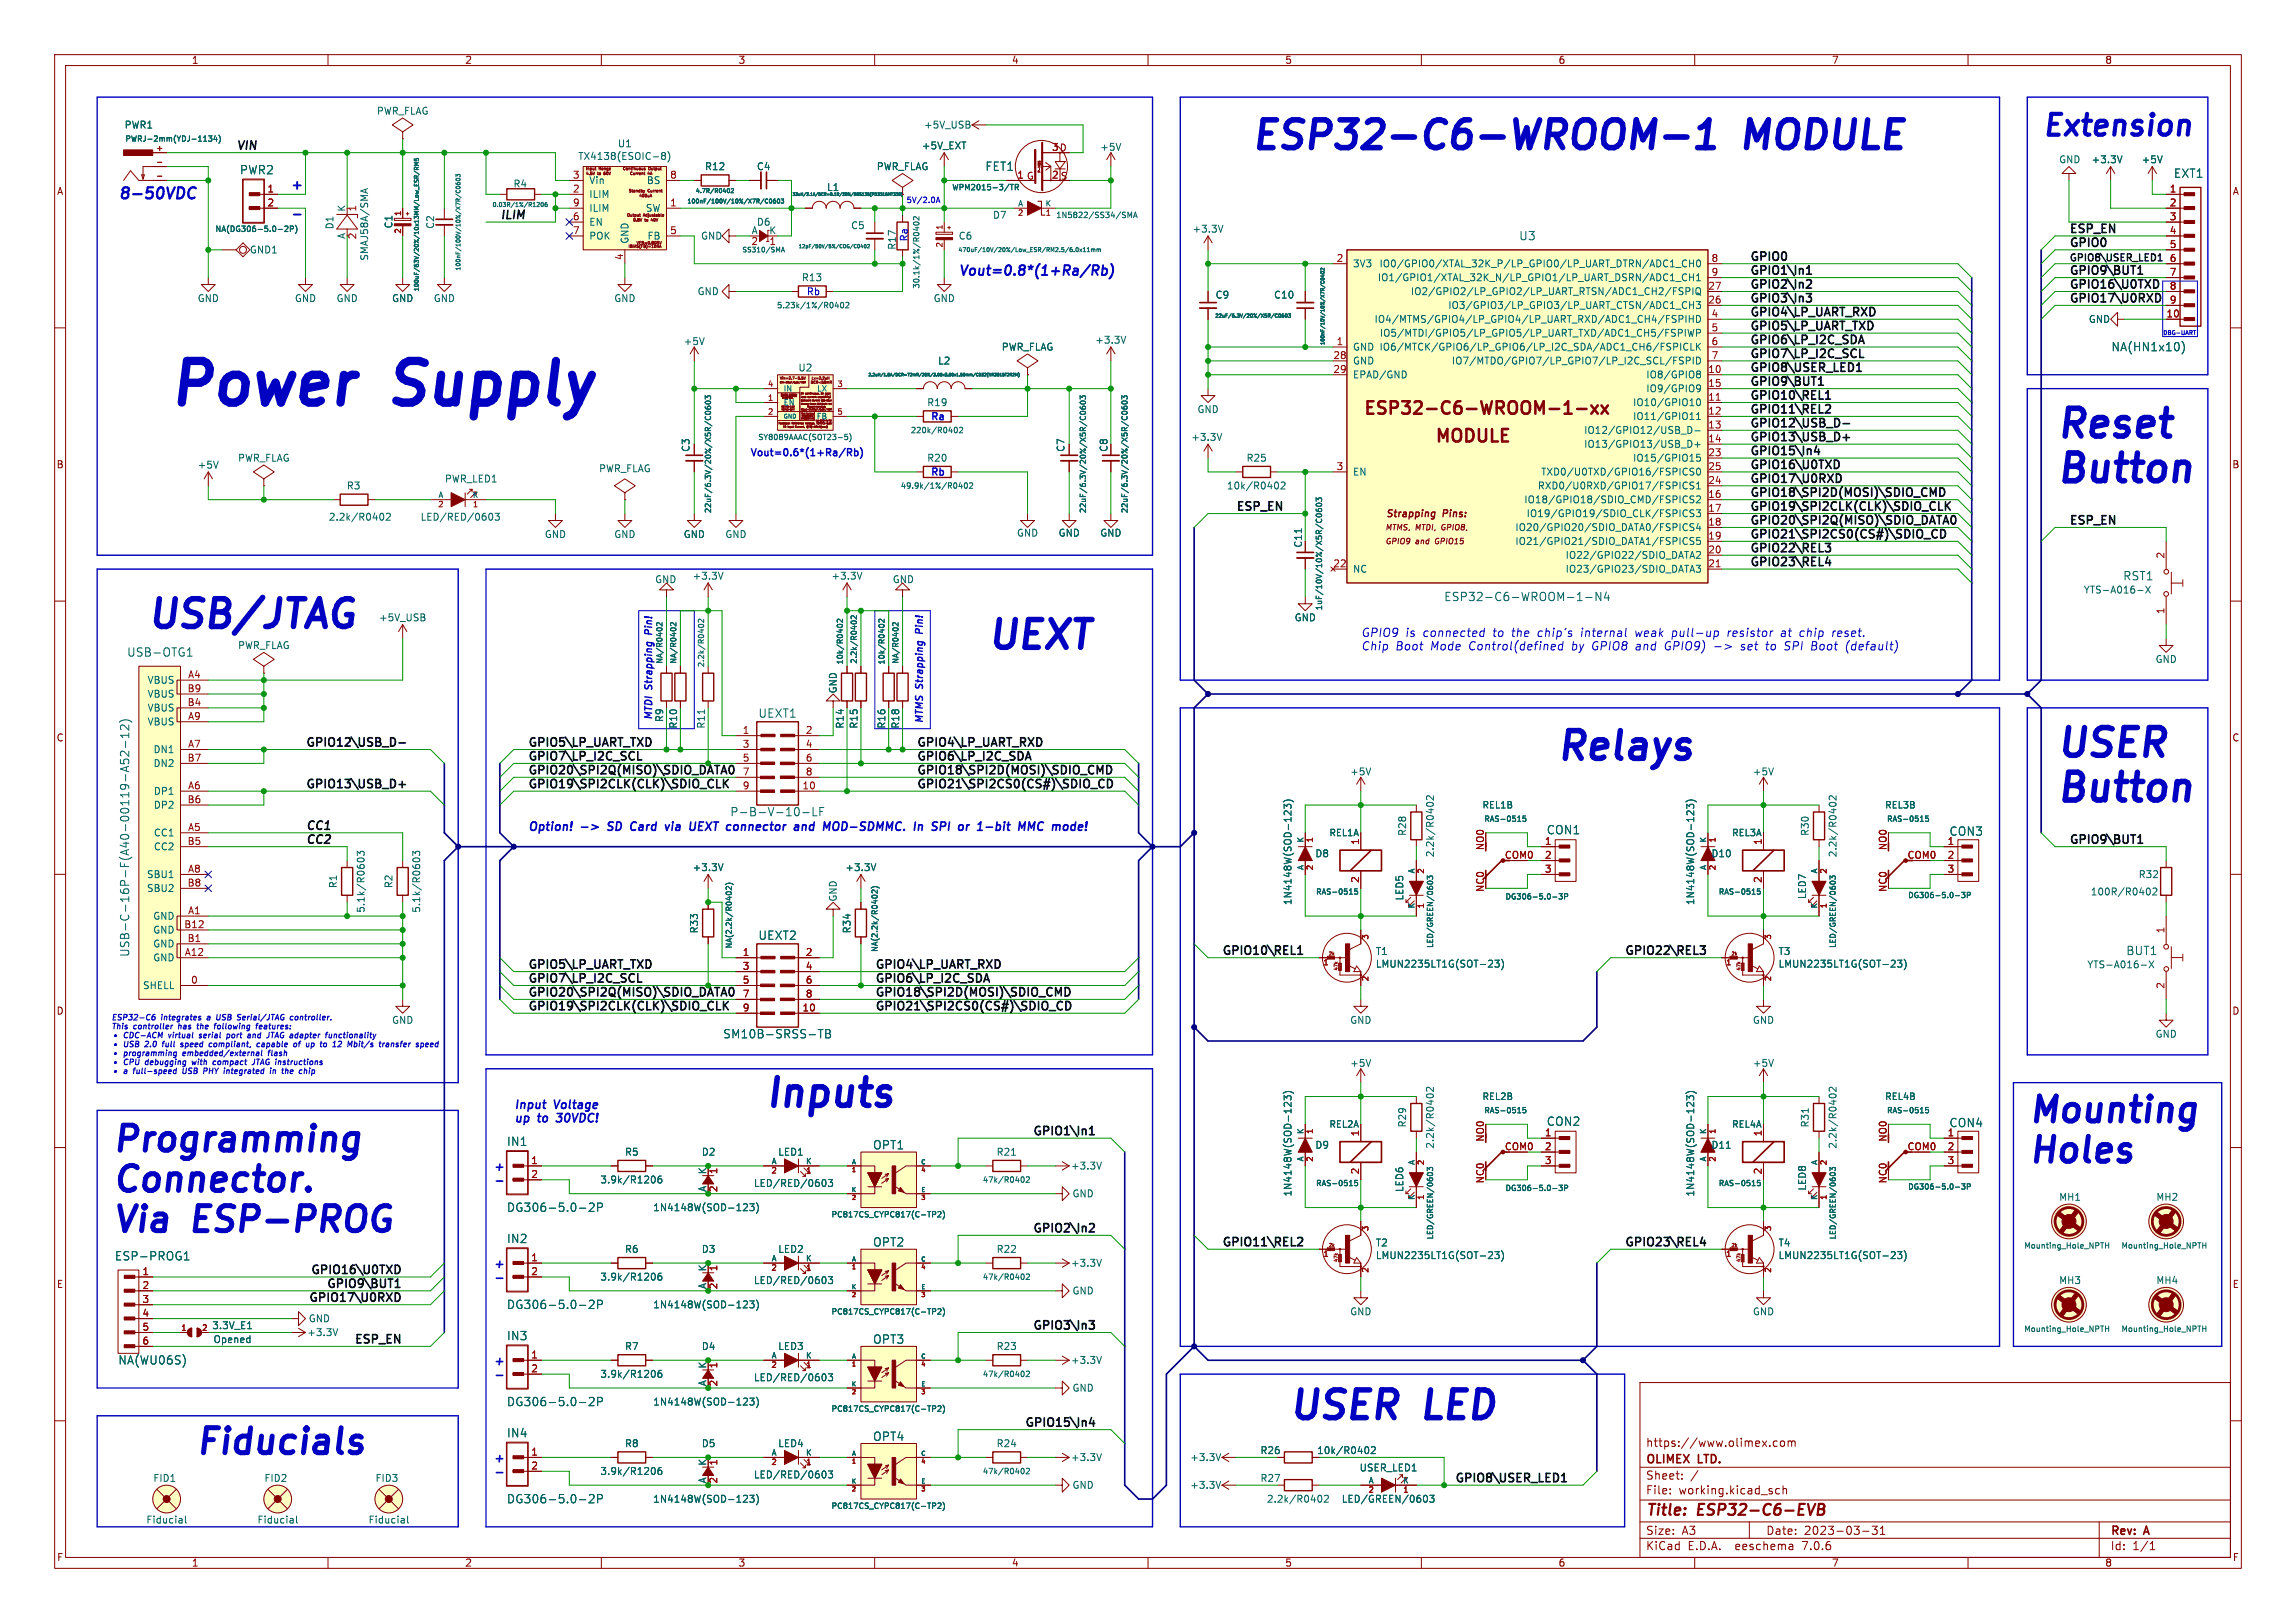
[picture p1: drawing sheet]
<svg xmlns="http://www.w3.org/2000/svg" width="420mm" height="297mm" viewBox="0 0 420 297" stroke-linecap="round" stroke-linejoin="round" font-family="sans-serif">
<defs><g id="words">
<g font-size="10.6" fill="#0000c2">
<text x="30.5" y="74.7">Power</text>
<text x="73.1" y="74.7">Supply</text>
</g>
<g font-size="7.1" fill="#0000c2">
<text x="228.6" y="27.7">ESP32-C6-WROOM-1</text>
<text x="319.7" y="27.7">MODULE</text>
<text x="375.9" y="80.5">Reset</text>
<text x="375.9" y="88.7">Button</text>
<text x="26.7" y="115.3">USB/JTAG</text>
<text x="180.3" y="119.1">UEXT</text>
<text x="284.5" y="139.5">Relays</text>
<text x="375.9" y="138.9">USER</text>
<text x="375.9" y="147.1">Button</text>
<text x="139.7" y="203">Inputs</text>
<text x="234.8" y="260.1">USER</text>
<text x="260.5" y="260.1">LED</text>
</g>
<g font-size="6.4" fill="#0000c2">
<text x="370.8" y="205.7">Mounting</text>
<text x="20.3" y="211.1">Programming</text>
<text x="370.8" y="213.1">Holes</text>
<text x="20.3" y="218.4">Connector.</text>
<text x="20.3" y="225.8">Via</text>
<text x="35.9" y="225.8">ESP-PROG</text>
<text x="35.6" y="266.5">Fiducials</text>
</g>
<text font-size="5.3" fill="#0000c2" x="373.4" y="25.2">Extension</text>
<g font-size="3.2" fill="#840000">
<text x="249.2" y="76.5">ESP32-C6-WROOM-1-xx</text>
<text x="262.2" y="81.6">MODULE</text>
</g>
<text font-size="2.8" fill="#0000c2" x="21.6" y="36.6">8-50VDC</text>
<g font-size="2.8" fill="#840000">
<text x="301" y="277.9">Title:</text>
<text x="310.6" y="277.9">ESP32-C6-EVB</text>
</g>
<text font-size="2.5" fill="#0000c2" x="175.3" y="50.6">Vout=0.8*(1+Ra/Rb)</text>
<text font-size="2.4" fill="#0000c2" x="53.1" y="34.8">+</text>
<g font-size="2.1" fill="#0f0f0f">
<text x="43.2" y="27.5">VIN</text>
<text x="91.4" y="40.2">ILIM</text>
<text x="320" y="47.8">GPIO0</text>
<text x="378.5" y="45.3">GPIO0</text>
<text x="378.5" y="42.8">ESP_EN</text>
<text x="320" y="52.9">GPIO2\In2</text>
<text x="320" y="50.4">GPIO1\In1</text>
<text x="378.5" y="50.4">GPIO9\BUT1</text>
<text x="378.5" y="52.9">GPIO16\U0TXD</text>
<text x="320" y="58">GPIO4\LP_UART_RXD</text>
<text x="320" y="55.5">GPIO3\In3</text>
<text x="378.5" y="55.5">GPIO17\U0RXD</text>
<text x="320" y="63.1">GPIO6\LP_I2C_SDA</text>
<text x="320" y="60.5">GPIO5\LP_UART_TXD</text>
<text x="320" y="65.6">GPIO7\LP_I2C_SCL</text>
<text x="320" y="70.7">GPIO9\BUT1</text>
<text x="320" y="68.2">GPIO8\USER_LED1</text>
<text x="320" y="75.8">GPIO11\REL2</text>
<text x="320" y="73.2">GPIO10\REL1</text>
<text x="320" y="78.3">GPIO12\USB_D-</text>
<text x="320" y="80.9">GPIO13\USB_D+</text>
<text x="320" y="83.4">GPIO15\In4</text>
<text x="320" y="85.9">GPIO16\U0TXD</text>
<text x="320" y="88.5">GPIO17\U0RXD</text>
<text x="226.1" y="93.6">ESP_EN</text>
<text x="320" y="91">GPIO18\SPI2D(MOSI)\SDIO_CMD</text>
<text x="320" y="93.6">GPIO19\SPI2CLK(CLK)\SDIO_CLK</text>
<text x="320" y="101.2">GPIO22\REL3</text>
<text x="320" y="96.1">GPIO20\SPI2Q(MISO)\SDIO_DATA0</text>
<text x="320" y="98.6">GPIO21\SPI2CS0(CS#)\SDIO_CD</text>
<text x="378.5" y="96.1">ESP_EN</text>
<text x="320" y="103.7">GPIO23\REL4</text>
<text x="55.9" y="136.7">GPIO12\USB_D-</text>
<text x="96.5" y="136.7">GPIO5\LP_UART_TXD</text>
<text x="167.6" y="136.7">GPIO4\LP_UART_RXD</text>
<text x="96.5" y="139.3">GPIO7\LP_I2C_SCL</text>
<text x="96.5" y="141.8">GPIO20\SPI2Q(MISO)\SDIO_DATA0</text>
<text x="167.6" y="141.8">GPIO18\SPI2D(MOSI)\SDIO_CMD</text>
<text x="167.6" y="139.3">GPIO6\LP_I2C_SDA</text>
<text x="55.9" y="144.4">GPIO13\USB_D+</text>
<text x="96.5" y="144.4">GPIO19\SPI2CLK(CLK)\SDIO_CLK</text>
<text x="167.6" y="144.4">GPIO21\SPI2CS0(CS#)\SDIO_CD</text>
<text x="55.9" y="154.5">CC2</text>
<text x="55.9" y="152">CC1</text>
<text x="378.5" y="154.5">GPIO9\BUT1</text>
<text x="96.5" y="177.4">GPIO5\LP_UART_TXD</text>
<text x="96.5" y="179.9">GPIO7\LP_I2C_SCL</text>
<text x="160" y="179.9">GPIO6\LP_I2C_SDA</text>
<text x="160" y="177.4">GPIO4\LP_UART_RXD</text>
<text x="223.3" y="174.8">GPIO10\REL1</text>
<text x="296.9" y="174.8">GPIO22\REL3</text>
<text x="96.5" y="185">GPIO19\SPI2CLK(CLK)\SDIO_CLK</text>
<text x="96.5" y="182.5">GPIO20\SPI2Q(MISO)\SDIO_DATA0</text>
<text x="160" y="185">GPIO21\SPI2CS0(CS#)\SDIO_CD</text>
<text x="160" y="182.5">GPIO18\SPI2D(MOSI)\SDIO_CMD</text>
<text x="188.7" y="207.9">GPIO1\In1</text>
<text x="188.7" y="225.6">GPIO2\In2</text>
<text x="56.6" y="233.3">GPIO16\U0TXD</text>
<text x="223.3" y="228.2">GPIO11\REL2</text>
<text x="296.9" y="228.2">GPIO23\REL4</text>
<text x="56.2" y="238.3">GPIO17\U0RXD</text>
<text x="59.5" y="235.8">GPIO9\BUT1</text>
<text x="64.6" y="246">ESP_EN</text>
<text x="188.7" y="243.4">GPIO3\In3</text>
<text x="187.2" y="261.2">GPIO15\In4</text>
<text x="265.9" y="271.4">GPIO8\USER_LED1</text>
</g>
<g font-size="2.1" fill="#006464">
<text x="43.8" y="32.1">PWR2</text>
<text x="180.2" y="31.5">FET1</text>
<text x="397.6" y="32.7">EXT1</text>
<text x="277.8" y="44.2">U3</text>
<text x="386.1" y="64.5">NA(HN1x10)</text>
<text x="388.3" y="106.4">RST1</text>
<text x="264.1" y="110.2">ESP32-C6-WROOM-1-N4</text>
<text x="23.2" y="120.4">USB-OTG1</text>
<text x="138.6" y="131.5">UEXT1</text>
<text x="133.5" y="149.6">P-B-V-10-LF</text>
<text x="282.8" y="152.9">CON1</text>
<text x="356.5" y="153.1">CON3</text>
<text x="138.6" y="172.2">UEXT2</text>
<text x="23.9" y="175.2" transform="rotate(-90 23.9 175.2)">USB-C-16P-F(A40-00119-A52-12)</text>
<text x="388.9" y="175">BUT1</text>
<text x="132.2" y="190.2">SM10B-SRSS-TB</text>
<text x="92.7" y="209.9">IN1</text>
<text x="282.8" y="206.2">CON2</text>
<text x="356.5" y="206.5">CON4</text>
<text x="159.6" y="210.5">OPT1</text>
<text x="92.6" y="222">DG306-5.0-2P</text>
<text x="92.7" y="227.7">IN2</text>
<text x="20.9" y="230.9">ESP-PROG1</text>
<text x="159.6" y="228.3">OPT2</text>
<text x="92.6" y="239.8">DG306-5.0-2P</text>
<text x="92.7" y="245.5">IN3</text>
<text x="21.6" y="249.9">NA(WU06S)</text>
<text x="159.6" y="246.1">OPT3</text>
<text x="92.6" y="257.5">DG306-5.0-2P</text>
<text x="92.7" y="263.2">IN4</text>
<text x="159.6" y="263.9">OPT4</text>
<text x="92.6" y="275.3">DG306-5.0-2P</text>
</g>
<g font-size="2.1" fill="#0000c2">
<text x="248.9" y="116.7">GPIO9</text>
<text x="248.9" y="119.1">Chip</text>
<text x="255.2" y="119.1">Boot</text>
<text x="257.1" y="116.7">is</text>
<text x="260.3" y="116.7">connected</text>
<text x="261.7" y="119.1">Mode</text>
<text x="268.8" y="119.1">Control(defined</text>
<text x="273.3" y="116.7">to</text>
<text x="276.8" y="116.7">the</text>
<text x="287.8" y="119.1">by GPIO8</text>
<text x="289.7" y="116.7">internal</text>
<text x="299.8" y="119.1">and</text>
<text x="299.8" y="116.7">weak</text>
<text x="305.2" y="119.1">GPIO9)</text>
<text x="306.7" y="116.7">pull-up</text>
<text x="314.4" y="119.1">-&gt;</text>
<text x="317" y="116.7">resistor</text>
<text x="319.5" y="119.1">set</text>
<text x="324.2" y="119.1">to</text>
<text x="326.9" y="116.7">at</text>
<text x="327.7" y="119.1">SPI Boot</text>
<text x="330.5" y="116.7">chip</text>
<text x="336.6" y="116.7">reset.</text>
<text x="339.2" y="119.1">(default)</text>
<text x="96.5" y="152.2">Option!</text>
<text x="111.9" y="152.2">SD</text>
<text x="116.6" y="152.2">Card</text>
<text x="123.6" y="152.2">via</text>
<text x="128.7" y="152.2">UEXT connector</text>
<text x="149" y="152.2">and</text>
<text x="155" y="152.2">MOD-SDMMC.</text>
<text x="172.2" y="152.2">In</text>
<text x="176.1" y="152.2">SPI</text>
<text x="181.5" y="152.2">or</text>
<text x="185.6" y="152.2">1-bit</text>
<text x="193.7" y="152.2">MMC</text>
<text x="94" y="203">Input</text>
<text x="101.5" y="203">Voltage</text>
<text x="94" y="205.5">up</text>
<text x="98.5" y="205.5">to</text>
<text x="102.5" y="205.5">30VDC!</text>
<text x="90.2" y="214.4">+</text>
<text x="90.2" y="232.2">+</text>
<text x="90.2" y="249.9">+</text>
<text x="90.2" y="267.7">+</text>
</g>
<g font-size="2.1" fill="#840000">
<text x="301" y="268.2">OLIMEX</text>
<text x="301" y="265">https://www.olimex.com</text>
<text x="310.7" y="268.2">LTD.</text>
<text x="301" y="273.7">File:</text>
<text x="301" y="271">Sheet:</text>
<text x="307.1" y="273.7">working.kicad_sch</text>
<text x="301" y="281.1">Size:</text>
<text x="307.6" y="281.1">A3</text>
<text x="323" y="281.1">Date:</text>
<text x="330" y="281.1">2023-03-31</text>
<text x="386" y="281.3">Rev:</text>
<text x="392.4" y="281.3">A</text>
<text x="301" y="283.9">KiCad</text>
<text x="308.7" y="283.9">E.D.A.</text>
<text x="317.6" y="283.9">eeschema</text>
<text x="330" y="283.9">7.0.6</text>
<text x="386" y="283.9">Id:</text>
<text x="390.1" y="283.9">1/1</text>
</g>
<g font-size="1.8" fill="#840000">
<text x="35" y="11.9">1</text>
<text x="85" y="11.9">2</text>
<text x="135" y="11.9">3</text>
<text x="185" y="11.9">4</text>
<text x="235" y="11.9">5</text>
<text x="285" y="11.9">6</text>
<text x="335" y="11.9">7</text>
<text x="385" y="11.9">8</text>
<text x="192.3" y="27.7">3 D</text>
<text x="10.3" y="35.9">A</text>
<text x="186" y="32.8">1 G</text>
<text x="192.3" y="32.8">2 S</text>
<text x="408.3" y="35.9">A</text>
<text x="202.8" y="82.8" transform="rotate(-90 202.8 82.8)">C8</text>
<text x="10.3" y="85.9">B</text>
<text x="408.2" y="85.9">B</text>
<text x="253.4" y="95">Strapping</text>
<text x="263.9" y="95">Pins:</text>
<text x="10.3" y="135.9">C</text>
<text x="408.2" y="135.9">C</text>
<text x="10.3" y="185.9">D</text>
<text x="408.2" y="185.9">D</text>
<text x="10.3" y="235.9">E</text>
<text x="408.3" y="235.9">E</text>
<text x="10.3" y="285.9">F</text>
<text x="35" y="286.9">1</text>
<text x="85" y="286.9">2</text>
<text x="135" y="286.9">3</text>
<text x="185" y="286.9">4</text>
<text x="235" y="286.9">5</text>
<text x="285" y="286.9">6</text>
<text x="335" y="286.9">7</text>
<text x="385" y="286.9">8</text>
<text x="408.3" y="285.9">F</text>
</g>
<g font-size="1.8" fill="#006464">
<text x="22.7" y="23.7">PWR1</text>
<text x="68.8" y="21.2">PWR_FLAG</text>
<text x="168.9" y="23.7">+5V_USB</text>
<text x="105.7" y="29.5">TX4138(ESOIC-8)</text>
<text x="112.9" y="27.2">U1</text>
<text x="168.5" y="27.5">+5V_EXT</text>
<text x="201.2" y="27.8">+5V</text>
<text x="93.8" y="34.5">R4</text>
<text x="107.7" y="33.9">Vin</text>
<text x="118.2" y="33.9">BS</text>
<text x="128.9" y="31.3">R12</text>
<text x="138.4" y="31.3">C4</text>
<text x="151.2" y="35.2">L1</text>
<text x="160.3" y="31.3">PWR_FLAG</text>
<text x="376.6" y="30.1">GND</text>
<text x="382.5" y="30.1">+3.3V</text>
<text x="391.7" y="30.1">+5V</text>
<text x="63.2" y="38.8" transform="rotate(-90 63.2 38.8)">K</text>
<text x="65.5" y="38.8" transform="rotate(-90 65.5 38.8)">1</text>
<text x="72" y="41.9" transform="rotate(-90 72 41.9)">C1</text>
<text x="79.6" y="42" transform="rotate(-90 79.6 42)">C2</text>
<text x="107.7" y="36.4">ILIM</text>
<text x="107.7" y="41.5">EN</text>
<text x="107.7" y="39">ILIM</text>
<text x="118" y="39">SW</text>
<text x="138.4" y="41.5">D6</text>
<text x="181.5" y="40.2">D7</text>
<text x="45.6" y="46.6">GND1</text>
<text x="61.2" y="42.1" transform="rotate(-90 61.2 42.1)">D1</text>
<text x="63.2" y="43.8" transform="rotate(-90 63.2 43.8)">A</text>
<text x="67.5" y="47.8" transform="rotate(-90 67.5 47.8)">SMAJ58A/SMA</text>
<text x="107.7" y="44">POK</text>
<text x="115.2" y="44.7" transform="rotate(-90 115.2 44.7)">GND</text>
<text x="118.3" y="44">FB</text>
<text x="128.1" y="44">GND</text>
<text x="137.3" y="45.2">2</text>
<text x="137.4" y="42.9">A</text>
<text x="140.6" y="42.9">K</text>
<text x="140.6" y="45.2">1</text>
<text x="155.6" y="42.1">C5</text>
<text x="164.1" y="45.8" transform="rotate(-90 164.1 45.8)">R17</text>
<text x="175.3" y="44">C6</text>
<text x="218" y="42.8">+3.3V</text>
<text x="146.6" y="51.7">R13</text>
<text x="247.4" y="49.1">3V3</text>
<text x="251.9" y="51.7">IO1/GPIO1/XTAL_32K_N/LP_GPIO1/LP_UART_DSRN/ADC1_CH1</text>
<text x="252.2" y="49.1">IO0/GPIO0/XTAL_32K_P/LP_GPIO0/LP_UART_DTRN/ADC1_CH0</text>
<text x="36.1" y="55.5">GND</text>
<text x="53.8" y="55.5">GND</text>
<text x="61.5" y="55.5">GND</text>
<text x="71.6" y="55.5">GND</text>
<text x="79.2" y="55.5">GND</text>
<text x="112.3" y="55.5">GND</text>
<text x="127.5" y="54.2">GND</text>
<text x="170.7" y="55.5">GND</text>
<text x="222.3" y="54.8">C9</text>
<text x="233" y="54.8">C10</text>
<text x="251.3" y="59.3">IO4/MTMS/GPIO4/LP_GPIO4/LP_UART_RXD/ADC1_CH4/FSPIHD</text>
<text x="258" y="54.2">IO2/GPIO2/LP_GPIO2/LP_UART_RTSN/ADC1_CH2/FSPIQ</text>
<text x="264.8" y="56.7">IO3/GPIO3/LP_GPIO3/LP_UART_CTSN/ADC1_CH3</text>
<text x="382" y="59.3">GND</text>
<text x="125" y="63.3">+5V</text>
<text x="183.1" y="64.4">PWR_FLAG</text>
<text x="200.3" y="63.1">+3.3V</text>
<text x="247.4" y="64.4">GND IO6/MTCK/GPIO6/LP_GPIO6/LP_I2C_SDA/ADC1_CH6/FSPICLK</text>
<text x="252.3" y="61.8">IO5/MTDI/GPIO5/LP_GPIO5/LP_UART_TXD/ADC1_CH5/FSPIWP</text>
<text x="145.9" y="68.2">U2</text>
<text x="171.5" y="66.9">L2</text>
<text x="247.4" y="66.9">GND</text>
<text x="247.4" y="69.4">EPAD/GND</text>
<text x="265.5" y="66.9">IO7/MTDO/GPIO7/LP_GPIO7/LP_I2C_SCL/FSPID</text>
<text x="301" y="69.4">IO8/GPIO8</text>
<text x="301" y="72">IO9/GPIO9</text>
<text x="169.5" y="74.5">R19</text>
<text x="218.9" y="75.8">GND</text>
<text x="298.6" y="74.5">IO10/GPIO10</text>
<text x="298.6" y="77.1">IO11/GPIO11</text>
<text x="126.3" y="82.8" transform="rotate(-90 126.3 82.8)">C3</text>
<text x="194.9" y="82.8" transform="rotate(-90 194.9 82.8)">C7</text>
<text x="217.8" y="80.9">+3.3V</text>
<text x="289.7" y="79.6">IO12/GPIO12/USB_D-</text>
<text x="289.7" y="82.1">IO13/GPIO13/USB_D+</text>
<text x="36.1" y="86">+5V</text>
<text x="43.4" y="84.7">PWR_FLAG</text>
<text x="63.3" y="89.8">R3</text>
<text x="81.3" y="88.5">PWR_LED1</text>
<text x="109.5" y="86.6">PWR_FLAG</text>
<text x="169.5" y="84.7">R20</text>
<text x="224.3" y="89.8">10k/R0402</text>
<text x="227.9" y="84.7">R25</text>
<text x="247.4" y="87.2">EN</text>
<text x="281.2" y="89.8">RXD0/U0RXD/GPIO17/FSPICS1</text>
<text x="281.8" y="87.2">TXD0/U0TXD/GPIO16/FSPICS0</text>
<text x="298.6" y="84.7">IO15/GPIO15</text>
<text x="60.1" y="95.5">2.2k/R0402</text>
<text x="76.8" y="95.5">LED/RED/0603</text>
<text x="278.7" y="92.3">IO18/GPIO18/SDIO_CMD/FSPICS2</text>
<text x="279.1" y="94.8">IO19/GPIO19/SDIO_CLK/FSPICS3</text>
<text x="99.6" y="98.7">GND</text>
<text x="112.3" y="98.7">GND</text>
<text x="125" y="98.7">GND</text>
<text x="132.6" y="98.7">GND</text>
<text x="185.9" y="98.4">GND</text>
<text x="193.5" y="98.4">GND</text>
<text x="201.2" y="98.4">GND</text>
<text x="238.4" y="100.3" transform="rotate(-90 238.4 100.3)">C11</text>
<text x="277.1" y="97.4">IO20/GPIO20/SDIO_DATA0/FSPICS4</text>
<text x="277.1" y="99.9">IO21/GPIO21/SDIO_DATA1/FSPICS5</text>
<text x="119.7" y="106.9">GND</text>
<text x="126.6" y="106.3">+3.3V</text>
<text x="152" y="106.3">+3.3V</text>
<text x="163.2" y="106.9">GND</text>
<text x="247.4" y="105">NC</text>
<text x="286.3" y="102.5">IO22/GPIO22/SDIO_DATA2</text>
<text x="286.3" y="105">IO23/GPIO23/SDIO_DATA3</text>
<text x="69.2" y="113.9">+5V_USB</text>
<text x="236.7" y="113.9">GND</text>
<text x="381.1" y="108.8">YTS-A016-X</text>
<text x="43.4" y="119">PWR_FLAG</text>
<text x="26.9" y="125.3">VBUS</text>
<text x="394.2" y="121.5">GND</text>
<text x="26.9" y="130.4">VBUS</text>
<text x="26.9" y="127.9">VBUS</text>
<text x="153.3" y="127" transform="rotate(-90 153.3 127)">GND</text>
<text x="26.9" y="132.9">VBUS</text>
<text x="121.5" y="132.2" transform="rotate(-90 121.5 132.2)">R9</text>
<text x="124.1" y="133.4" transform="rotate(-90 124.1 133.4)">R10</text>
<text x="129.1" y="133.4" transform="rotate(-90 129.1 133.4)">R11</text>
<text x="154.5" y="133.4" transform="rotate(-90 154.5 133.4)">R14</text>
<text x="157.1" y="133.4" transform="rotate(-90 157.1 133.4)">R15</text>
<text x="162.2" y="133.4" transform="rotate(-90 162.2 133.4)">R16</text>
<text x="164.7" y="133.4" transform="rotate(-90 164.7 133.4)">R18</text>
<text x="28" y="138">DN1</text>
<text x="28" y="140.6">DN2</text>
<text x="246.9" y="142.1">+5V</text>
<text x="320.5" y="142.1">+5V</text>
<text x="28.1" y="145.6">DP1</text>
<text x="28.1" y="148.2">DP2</text>
<text x="28.1" y="153.3">CC1</text>
<text x="28.1" y="155.8">CC2</text>
<text x="257.4" y="153.1" transform="rotate(-90 257.4 153.1)">R28</text>
<text x="331.1" y="153.1" transform="rotate(-90 331.1 153.1)">R30</text>
<text x="26.8" y="160.9">SBU1</text>
<text x="126.6" y="159.6">+3.3V</text>
<text x="154.5" y="159.6">+3.3V</text>
<text x="240.5" y="157.1">D8</text>
<text x="262.5" y="157" transform="rotate(-90 262.5 157)">2.2k/R0402</text>
<text x="313" y="157.1">D10</text>
<text x="336.1" y="157" transform="rotate(-90 336.1 157)">2.2k/R0402</text>
<text x="391.1" y="160.9">R32</text>
<text x="26.8" y="163.4">SBU2</text>
<text x="61.8" y="162.6" transform="rotate(-90 61.8 162.6)">R1</text>
<text x="66.9" y="167.1" transform="rotate(-90 66.9 167.1)">5.1k/R0603</text>
<text x="72" y="162.6" transform="rotate(-90 72 162.6)">R2</text>
<text x="77.1" y="167.1" transform="rotate(-90 77.1 167.1)">5.1k/R0603</text>
<text x="153.3" y="165.1" transform="rotate(-90 153.3 165.1)">GND</text>
<text x="236.4" y="165.7" transform="rotate(-90 236.4 165.7)">1N4148W(SOD-123)</text>
<text x="256.9" y="164.9" transform="rotate(-90 256.9 164.9)">LED5</text>
<text x="310.1" y="165.7" transform="rotate(-90 310.1 165.7)">1N4148W(SOD-123)</text>
<text x="330.6" y="164.6" transform="rotate(-90 330.6 164.6)">LED7</text>
<text x="382.3" y="164.1">100R/R0402</text>
<text x="27.9" y="168.5">GND</text>
<text x="27.9" y="173.6">GND</text>
<text x="27.9" y="171">GND</text>
<text x="127.9" y="170.9" transform="rotate(-90 127.9 170.9)">R33</text>
<text x="155.8" y="170.9" transform="rotate(-90 155.8 170.9)">R34</text>
<text x="27.9" y="176.1">GND</text>
<text x="251.6" y="175">T1</text>
<text x="251.6" y="177.3">LMUN2235LT1G(SOT-23)</text>
<text x="325.2" y="175">T3</text>
<text x="325.2" y="177.3">LMUN2235LT1G(SOT-23)</text>
<text x="381.7" y="177.4">YTS-A016-X</text>
<text x="26.1" y="181.2">SHELL</text>
<text x="71.6" y="187.6">GND</text>
<text x="246.9" y="187.6">GND</text>
<text x="320.5" y="187.6">GND</text>
<text x="394.2" y="190.1">GND</text>
<text x="246.9" y="195.4">+5V</text>
<text x="320.5" y="195.4">+5V</text>
<text x="257.4" y="206.4" transform="rotate(-90 257.4 206.4)">R29</text>
<text x="331.1" y="206.4" transform="rotate(-90 331.1 206.4)">R31</text>
<text x="114.2" y="211.7">R5</text>
<text x="128.3" y="211.7">D2</text>
<text x="129.3" y="215" transform="rotate(-90 129.3 215)">K</text>
<text x="142.2" y="211.7">LED1</text>
<text x="182.2" y="211.7">R21</text>
<text x="195.8" y="214.2">+3.3V</text>
<text x="240.5" y="210.4">D9</text>
<text x="262.5" y="210.3" transform="rotate(-90 262.5 210.3)">2.2k/R0402</text>
<text x="313" y="210.4">D11</text>
<text x="336.1" y="210.3" transform="rotate(-90 336.1 210.3)">2.2k/R0402</text>
<text x="109.7" y="216.8">3.9k/R1206</text>
<text x="119.4" y="221.8">1N4148W(SOD-123)</text>
<text x="129.3" y="218.2" transform="rotate(-90 129.3 218.2)">A</text>
<text x="137.8" y="217.4">LED/RED/0603</text>
<text x="196.1" y="219.3">GND</text>
<text x="236.4" y="219.1" transform="rotate(-90 236.4 219.1)">1N4148W(SOD-123)</text>
<text x="256.9" y="218.2" transform="rotate(-90 256.9 218.2)">LED6</text>
<text x="310.1" y="219.1" transform="rotate(-90 310.1 219.1)">1N4148W(SOD-123)</text>
<text x="330.6" y="218" transform="rotate(-90 330.6 218)">LED8</text>
<text x="376.6" y="219.9">MH1</text>
<text x="394.3" y="219.9">MH2</text>
<text x="114.2" y="229.5">R6</text>
<text x="128.3" y="229.5">D3</text>
<text x="129.3" y="232.8" transform="rotate(-90 129.3 232.8)">K</text>
<text x="142.2" y="229.5">LED2</text>
<text x="182.2" y="229.5">R22</text>
<text x="195.8" y="232">+3.3V</text>
<text x="251.6" y="228.3">T2</text>
<text x="251.6" y="230.6">LMUN2235LT1G(SOT-23)</text>
<text x="325.2" y="228.3">T4</text>
<text x="325.2" y="230.6">LMUN2235LT1G(SOT-23)</text>
<text x="109.7" y="234.5">3.9k/R1206</text>
<text x="119.4" y="239.6">1N4148W(SOD-123)</text>
<text x="129.3" y="236" transform="rotate(-90 129.3 236)">A</text>
<text x="137.8" y="235.2">LED/RED/0603</text>
<text x="196.1" y="237.1">GND</text>
<text x="376.6" y="235.2">MH3</text>
<text x="394.3" y="235.2">MH4</text>
<text x="38.7" y="243.4">3.3V_E1</text>
<text x="39" y="246">Opened</text>
<text x="56.1" y="244.7">+3.3V</text>
<text x="56.4" y="242.2">GND</text>
<text x="246.9" y="240.9">GND</text>
<text x="320.5" y="240.9">GND</text>
<text x="114.2" y="247.2">R7</text>
<text x="128.3" y="247.2">D4</text>
<text x="129.3" y="250.5" transform="rotate(-90 129.3 250.5)">K</text>
<text x="142.2" y="247.2">LED3</text>
<text x="182.2" y="247.2">R23</text>
<text x="195.8" y="249.8">+3.3V</text>
<text x="109.7" y="252.3">3.9k/R1206</text>
<text x="119.4" y="257.4">1N4148W(SOD-123)</text>
<text x="129.3" y="253.8" transform="rotate(-90 129.3 253.8)">A</text>
<text x="137.8" y="253">LED/RED/0603</text>
<text x="196.1" y="254.9">GND</text>
<text x="114.2" y="265">R8</text>
<text x="128.3" y="265">D5</text>
<text x="129.3" y="268.3" transform="rotate(-90 129.3 268.3)">K</text>
<text x="142.2" y="265">LED4</text>
<text x="182.2" y="265">R24</text>
<text x="195.8" y="267.6">+3.3V</text>
<text x="217.6" y="267.6">+3.3V</text>
<text x="230.5" y="266.3">R26</text>
<text x="240.8" y="266.3">10k/R0402</text>
<text x="248.6" y="269.5">USER_LED1</text>
<text x="27.9" y="271.4">FID1</text>
<text x="48.3" y="271.4">FID2</text>
<text x="68.6" y="271.4">FID3</text>
<text x="109.7" y="270.1">3.9k/R1206</text>
<text x="119.4" y="275.2">1N4148W(SOD-123)</text>
<text x="129.3" y="271.5" transform="rotate(-90 129.3 271.5)">A</text>
<text x="137.8" y="270.7">LED/RED/0603</text>
<text x="196.1" y="272.6">GND</text>
<text x="217.6" y="272.6">+3.3V</text>
<text x="230.5" y="271.4">R27</text>
<text x="231.6" y="275.2">2.2k/R0402</text>
<text x="245.3" y="275.2">LED/GREEN/0603</text>
<text x="26.7" y="279">Fiducial</text>
<text x="47" y="279">Fiducial</text>
<text x="67.3" y="279">Fiducial</text>
</g>
<g font-size="1.8" fill="#a90000">
<text x="192.3" y="27.7">3</text>
<text x="48.8" y="35.3">1</text>
<text x="104.7" y="35.3">2</text>
<text x="104.7" y="32.8">3</text>
<text x="122.5" y="32.8">8</text>
<text x="186" y="32.8">1</text>
<text x="192.3" y="32.8">2</text>
<text x="396.8" y="35.3">1</text>
<text x="48.8" y="37.8">2</text>
<text x="104.7" y="40.4">6</text>
<text x="104.7" y="37.8">9</text>
<text x="122.5" y="37.8">1</text>
<text x="396.8" y="37.8">2</text>
<text x="396.8" y="40.4">3</text>
<text x="65.5" y="43.9" transform="rotate(-90 65.5 43.9)">2</text>
<text x="104.7" y="42.9">7</text>
<text x="114" y="47.7" transform="rotate(-90 114 47.7)">4</text>
<text x="122.5" y="42.9">5</text>
<text x="396.8" y="42.9">4</text>
<text x="396.8" y="45.5">5</text>
<text x="244.4" y="48">2</text>
<text x="312.4" y="53.1">27</text>
<text x="313" y="48">8</text>
<text x="313" y="50.5">9</text>
<text x="396.8" y="48">6</text>
<text x="396.8" y="50.5">7</text>
<text x="396.8" y="53.1">8</text>
<text x="312.4" y="55.6">26</text>
<text x="313" y="58.2">4</text>
<text x="396.2" y="58.2">10</text>
<text x="396.8" y="55.6">9</text>
<text x="243.8" y="65.8">28</text>
<text x="244.4" y="63.2">1</text>
<text x="313" y="60.7">5</text>
<text x="313" y="63.2">6</text>
<text x="313" y="65.8">7</text>
<text x="243.8" y="68.3">29</text>
<text x="312.4" y="68.3">10</text>
<text x="312.4" y="70.9">15</text>
<text x="312.4" y="73.4">11</text>
<text x="312.4" y="75.9">12</text>
<text x="312.4" y="78.5">13</text>
<text x="312.4" y="81">14</text>
<text x="312.4" y="83.6">23</text>
<text x="244.4" y="86.1">3</text>
<text x="312.4" y="88.6">24</text>
<text x="312.4" y="86.1">25</text>
<text x="312.4" y="91.2">16</text>
<text x="312.4" y="93.7">17</text>
<text x="312.4" y="96.3">18</text>
<text x="312.4" y="98.8">19</text>
<text x="312.4" y="101.3">20</text>
<text x="243.8" y="103.9">22</text>
<text x="312.4" y="103.9">21</text>
<text x="396" y="102.3" transform="rotate(-90 396 102.3)">2</text>
<text x="396" y="112.5" transform="rotate(-90 396 112.5)">1</text>
<text x="34.3" y="124.2">A4</text>
<text x="34.2" y="129.3">B4</text>
<text x="34.2" y="126.7">B9</text>
<text x="34.3" y="131.8">A9</text>
<text x="34.3" y="136.9">A7</text>
<text x="135.8" y="134.4">1</text>
<text x="135.8" y="136.9">3</text>
<text x="147.3" y="134.4">2</text>
<text x="147.3" y="136.9">4</text>
<text x="34.2" y="139.4">B7</text>
<text x="135.8" y="139.4">5</text>
<text x="135.8" y="142">7</text>
<text x="147.3" y="139.4">6</text>
<text x="147.3" y="142">8</text>
<text x="34.2" y="147.1">B6</text>
<text x="34.3" y="144.5">A6</text>
<text x="135.8" y="144.5">9</text>
<text x="146.7" y="144.5">10</text>
<text x="34.2" y="154.7">B5</text>
<text x="34.3" y="152.1">A5</text>
<text x="248.7" y="154.7" transform="rotate(-90 248.7 154.7)">1</text>
<text x="271.5" y="155.7" transform="rotate(-90 271.5 155.7)">NO0</text>
<text x="282.5" y="154.7">1</text>
<text x="322.3" y="154.7" transform="rotate(-90 322.3 154.7)">1</text>
<text x="345.2" y="155.7" transform="rotate(-90 345.2 155.7)">NO0</text>
<text x="356.2" y="154.7">1</text>
<text x="34.3" y="159.8">A8</text>
<text x="248.7" y="161.7" transform="rotate(-90 248.7 161.7)">2</text>
<text x="275.2" y="157.2">COM0</text>
<text x="282.5" y="157.2">2</text>
<text x="282.5" y="159.8">3</text>
<text x="322.3" y="161.7" transform="rotate(-90 322.3 161.7)">2</text>
<text x="348.8" y="157.2">COM0</text>
<text x="356.2" y="157.2">2</text>
<text x="356.2" y="159.8">3</text>
<text x="34.2" y="162.3">B8</text>
<text x="34.3" y="167.4">A1</text>
<text x="271.5" y="163.3" transform="rotate(-90 271.5 163.3)">NC0</text>
<text x="345.2" y="163.3" transform="rotate(-90 345.2 163.3)">NC0</text>
<text x="33.6" y="169.9">B12</text>
<text x="34.2" y="172.5">B1</text>
<text x="396" y="170.9" transform="rotate(-90 396 170.9)">1</text>
<text x="33.7" y="175">A12</text>
<text x="135.8" y="175">1</text>
<text x="135.8" y="177.5">3</text>
<text x="147.3" y="175">2</text>
<text x="147.3" y="177.5">4</text>
<text x="34.9" y="180.1">0</text>
<text x="135.8" y="180.1">5</text>
<text x="135.8" y="182.6">7</text>
<text x="135.8" y="185.2">9</text>
<text x="146.7" y="185.2">10</text>
<text x="147.3" y="180.1">6</text>
<text x="147.3" y="182.6">8</text>
<text x="396" y="181" transform="rotate(-90 396 181)">2</text>
<text x="248.7" y="208" transform="rotate(-90 248.7 208)">1</text>
<text x="271.5" y="209" transform="rotate(-90 271.5 209)">NO0</text>
<text x="282.5" y="208">1</text>
<text x="322.3" y="208" transform="rotate(-90 322.3 208)">1</text>
<text x="345.2" y="209" transform="rotate(-90 345.2 209)">NO0</text>
<text x="356.2" y="208">1</text>
<text x="97.1" y="213.1">1</text>
<text x="97.1" y="215.6">2</text>
<text x="131.5" y="215" transform="rotate(-90 131.5 215)">1</text>
<text x="248.7" y="215" transform="rotate(-90 248.7 215)">2</text>
<text x="275.2" y="210.6">COM0</text>
<text x="282.5" y="210.6">2</text>
<text x="282.5" y="213.1">3</text>
<text x="322.3" y="215" transform="rotate(-90 322.3 215)">2</text>
<text x="348.8" y="210.6">COM0</text>
<text x="356.2" y="210.6">2</text>
<text x="356.2" y="213.1">3</text>
<text x="131.5" y="218.3" transform="rotate(-90 131.5 218.3)">2</text>
<text x="271.5" y="216.7" transform="rotate(-90 271.5 216.7)">NC0</text>
<text x="345.2" y="216.7" transform="rotate(-90 345.2 216.7)">NC0</text>
<text x="26" y="233.4">1</text>
<text x="97.1" y="230.9">1</text>
<text x="97.1" y="233.4">2</text>
<text x="131.5" y="232.7" transform="rotate(-90 131.5 232.7)">1</text>
<text x="26" y="236">2</text>
<text x="26" y="238.5">3</text>
<text x="131.5" y="236" transform="rotate(-90 131.5 236)">2</text>
<text x="26" y="241">4</text>
<text x="26" y="243.6">5</text>
<text x="26" y="246.1">6</text>
<text x="97.1" y="248.7">1</text>
<text x="97.1" y="251.2">2</text>
<text x="131.5" y="250.5" transform="rotate(-90 131.5 250.5)">1</text>
<text x="131.5" y="253.8" transform="rotate(-90 131.5 253.8)">2</text>
<text x="97.1" y="266.4">1</text>
<text x="97.1" y="269">2</text>
<text x="131.5" y="268.3" transform="rotate(-90 131.5 268.3)">1</text>
<text x="131.5" y="271.6" transform="rotate(-90 131.5 271.6)">2</text>
</g>
<g font-size="1.8" fill="#0000c2">
<text x="166.1" y="44.3" transform="rotate(-90 166.1 44.3)">Ra</text>
<text x="147.5" y="54.1">Rb</text>
<text x="170.2" y="77">Ra</text>
<text x="137.2" y="83.6">Vout=0.6*(1+Ra/Rb)</text>
<text x="170.2" y="87.1">Rb</text>
<text x="119.4" y="115.5" transform="rotate(-90 119.4 115.5)">Pin!</text>
<text x="168.9" y="115.4" transform="rotate(-90 168.9 115.4)">Pin!</text>
<text x="168.9" y="125.9" transform="rotate(-90 168.9 125.9)">Strapping</text>
<text x="119.4" y="131.8" transform="rotate(-90 119.4 131.8)">MTDI</text>
<text x="119.4" y="126.1" transform="rotate(-90 119.4 126.1)">Strapping</text>
<text x="168.9" y="132.5" transform="rotate(-90 168.9 132.5)">MTMS</text>
</g>
<text font-size="1.8" fill="#0f0f0f" x="378.5" y="47.9">GPIO8\USER_LED1</text>
<g font-size="1.7" fill="#006464">
<text x="271.1" y="148.1">REL1B</text>
<text x="344.7" y="148.1">REL3B</text>
<text x="243.1" y="153.2">REL1A</text>
<text x="316.7" y="153.2">REL3A</text>
<text x="271.1" y="201.5">REL2B</text>
<text x="344.7" y="201.5">REL4B</text>
<text x="243.1" y="206.6">REL2A</text>
<text x="316.7" y="206.6">REL4A</text>
</g>
<g font-size="1.4" fill="#006464">
<text x="22.8" y="26.1">PWRJ-2mm(YDJ-1134)</text>
<text x="174.1" y="35">WPM2015-3/TR</text>
<text x="186.1" y="37.8">A</text>
<text x="191.1" y="37.8">K</text>
<text x="193.1" y="40.1">1N5822/SS34/SMA</text>
<text x="39.3" y="42.6">NA(DG306-5.0-2P)</text>
<text x="168.4" y="52.9" transform="rotate(-90 168.4 52.9)">30.1k/1%/R0402</text>
<text x="142" y="56.6">5.23k/1%/R0402</text>
<text x="143.3" y="71.9">IN</text>
<text x="149.3" y="71.9">LX</text>
<text x="143.3" y="74.4">EN</text>
<text x="149.2" y="76.9">FB</text>
<text x="138.6" y="80.7">SY8089AAAC(SOT23-5)</text>
<text x="166.5" y="79.5">220k/R0402</text>
<text x="164.6" y="89.6">49.9k/1%/R0402</text>
<text x="80.1" y="91.2">A</text>
<text x="86.4" y="91.2">K</text>
<text x="130.3" y="94" transform="rotate(-90 130.3 94)">22uF/6.3V/20%/X5R/C0603</text>
<text x="198.8" y="94" transform="rotate(-90 198.8 94)">22uF/6.3V/20%/X5R/C0603</text>
<text x="206.5" y="94" transform="rotate(-90 206.5 94)">22uF/6.3V/20%/X5R/C0603</text>
<text x="242" y="111.8" transform="rotate(-90 242 111.8)">1uF/10V/10%/X5R/C0603</text>
<text x="121.4" y="121.6" transform="rotate(-90 121.4 121.6)">NA/R0402</text>
<text x="123.9" y="121.6" transform="rotate(-90 123.9 121.6)">NA/R0402</text>
<text x="129" y="122.2" transform="rotate(-90 129 122.2)">2.2k/R0402</text>
<text x="154.4" y="121.7" transform="rotate(-90 154.4 121.7)">10k/R0402</text>
<text x="156.9" y="121.6" transform="rotate(-90 156.9 121.6)">2.2k/R0402</text>
<text x="162" y="121.7" transform="rotate(-90 162 121.7)">10k/R0402</text>
<text x="164.6" y="121.6" transform="rotate(-90 164.6 121.6)">NA/R0402</text>
<text x="238.5" y="154.3" transform="rotate(-90 238.5 154.3)">K</text>
<text x="271.4" y="150.6">RAS-0515</text>
<text x="312.2" y="154.3" transform="rotate(-90 312.2 154.3)">K</text>
<text x="345.1" y="150.6">RAS-0515</text>
<text x="238.5" y="159.3" transform="rotate(-90 238.5 159.3)">A</text>
<text x="258.8" y="159.9" transform="rotate(-90 258.8 159.9)">A</text>
<text x="312.2" y="159.3" transform="rotate(-90 312.2 159.3)">A</text>
<text x="332.5" y="159.9" transform="rotate(-90 332.5 159.9)">A</text>
<text x="240.6" y="163.9">RAS-0515</text>
<text x="258.8" y="166.4" transform="rotate(-90 258.8 166.4)">K</text>
<text x="275.3" y="164.8">DG306-5.0-3P</text>
<text x="314.3" y="163.9">RAS-0515</text>
<text x="332.5" y="166.4" transform="rotate(-90 332.5 166.4)">K</text>
<text x="348.9" y="164.6">DG306-5.0-3P</text>
<text x="134.1" y="173.7" transform="rotate(-90 134.1 173.7)">NA(2.2k/R0402)</text>
<text x="262.3" y="173.6" transform="rotate(-90 262.3 173.6)">LED/GREEN/0603</text>
<text x="336" y="173.6" transform="rotate(-90 336 173.6)">LED/GREEN/0603</text>
<text x="160.7" y="174.3" transform="rotate(-90 160.7 174.3)">NA(2.2k/R0402)</text>
<text x="271.4" y="203.9">RAS-0515</text>
<text x="345.1" y="203.9">RAS-0515</text>
<text x="238.5" y="207.6" transform="rotate(-90 238.5 207.6)">K</text>
<text x="312.2" y="207.6" transform="rotate(-90 312.2 207.6)">K</text>
<text x="141" y="213.1">A</text>
<text x="147.3" y="213.1">K</text>
<text x="238.5" y="212.7" transform="rotate(-90 238.5 212.7)">A</text>
<text x="258.8" y="213.3" transform="rotate(-90 258.8 213.3)">A</text>
<text x="312.2" y="212.7" transform="rotate(-90 312.2 212.7)">A</text>
<text x="332.5" y="213.3" transform="rotate(-90 332.5 213.3)">A</text>
<text x="179.7" y="216.6">47k/R0402</text>
<text x="240.6" y="217.3">RAS-0515</text>
<text x="258.8" y="219.7" transform="rotate(-90 258.8 219.7)">K</text>
<text x="275.3" y="218.1">DG306-5.0-3P</text>
<text x="314.3" y="217.3">RAS-0515</text>
<text x="332.5" y="219.7" transform="rotate(-90 332.5 219.7)">K</text>
<text x="348.9" y="217.9">DG306-5.0-3P</text>
<text x="152" y="223">PC817CS_CYPC817(C-TP2)</text>
<text x="262.3" y="226.9" transform="rotate(-90 262.3 226.9)">LED/GREEN/0603</text>
<text x="336" y="226.9" transform="rotate(-90 336 226.9)">LED/GREEN/0603</text>
<text x="141" y="230.9">A</text>
<text x="147.3" y="230.9">K</text>
<text x="370.2" y="228.7">Mounting_Hole_NPTH</text>
<text x="387.9" y="228.7">Mounting_Hole_NPTH</text>
<text x="179.7" y="234.4">47k/R0402</text>
<text x="152" y="240.8">PC817CS_CYPC817(C-TP2)</text>
<text x="370.2" y="243.9">Mounting_Hole_NPTH</text>
<text x="387.9" y="243.9">Mounting_Hole_NPTH</text>
<text x="141" y="248.7">A</text>
<text x="147.3" y="248.7">K</text>
<text x="179.7" y="252.2">47k/R0402</text>
<text x="152" y="258.5">PC817CS_CYPC817(C-TP2)</text>
<text x="141" y="266.4">A</text>
<text x="147.3" y="266.4">K</text>
<text x="179.7" y="270">47k/R0402</text>
<text x="250.3" y="271.5">A</text>
<text x="256.5" y="271.5">K</text>
<text x="152" y="276.3">PC817CS_CYPC817(C-TP2)</text>
</g>
<g font-size="1.4" fill="#a90000">
<text x="28.5" y="27.7">+</text>
<text x="73.4" y="39.6" transform="rotate(-90 73.4 39.6)">1</text>
<text x="186.1" y="39.8">2</text>
<text x="191.2" y="39.8">1</text>
<text x="73.4" y="42.9" transform="rotate(-90 73.4 42.9)">2</text>
<text x="172.5" y="45.4" transform="rotate(-90 172.5 45.4)">2</text>
<text x="172.5" y="42.2" transform="rotate(-90 172.5 42.2)">1</text>
<text x="140.4" y="70.9">4</text>
<text x="153.1" y="70.9">3</text>
<text x="140.4" y="73.4">1</text>
<text x="140.4" y="75.9">2</text>
<text x="153.1" y="75.9">5</text>
<text x="80" y="93.2">2</text>
<text x="86.4" y="93.2">1</text>
<text x="240.5" y="154.3" transform="rotate(-90 240.5 154.3)">1</text>
<text x="314.1" y="154.3" transform="rotate(-90 314.1 154.3)">1</text>
<text x="240.5" y="159.4" transform="rotate(-90 240.5 159.4)">2</text>
<text x="260.8" y="160" transform="rotate(-90 260.8 160)">2</text>
<text x="314.1" y="159.4" transform="rotate(-90 314.1 159.4)">2</text>
<text x="334.5" y="160" transform="rotate(-90 334.5 160)">2</text>
<text x="260.8" y="166.3" transform="rotate(-90 260.8 166.3)">1</text>
<text x="334.5" y="166.3" transform="rotate(-90 334.5 166.3)">1</text>
<text x="250.6" y="172.1" transform="rotate(-90 250.6 172.1)">3</text>
<text x="324.3" y="172.1" transform="rotate(-90 324.3 172.1)">3</text>
<text x="242" y="177">1</text>
<text x="250.6" y="179.7" transform="rotate(-90 250.6 179.7)">2</text>
<text x="315.6" y="177">1</text>
<text x="324.3" y="179.7" transform="rotate(-90 324.3 179.7)">2</text>
<text x="240.5" y="207.6" transform="rotate(-90 240.5 207.6)">1</text>
<text x="314.1" y="207.6" transform="rotate(-90 314.1 207.6)">1</text>
<text x="141" y="215.1">2</text>
<text x="147.3" y="215.1">1</text>
<text x="240.5" y="212.7" transform="rotate(-90 240.5 212.7)">2</text>
<text x="260.8" y="213.3" transform="rotate(-90 260.8 213.3)">2</text>
<text x="314.1" y="212.7" transform="rotate(-90 314.1 212.7)">2</text>
<text x="334.5" y="213.3" transform="rotate(-90 334.5 213.3)">2</text>
<text x="260.8" y="219.7" transform="rotate(-90 260.8 219.7)">1</text>
<text x="334.5" y="219.7" transform="rotate(-90 334.5 219.7)">1</text>
<text x="250.6" y="225.4" transform="rotate(-90 250.6 225.4)">3</text>
<text x="324.3" y="225.4" transform="rotate(-90 324.3 225.4)">3</text>
<text x="141" y="232.9">2</text>
<text x="147.3" y="232.9">1</text>
<text x="242" y="230.3">1</text>
<text x="250.6" y="233" transform="rotate(-90 250.6 233)">2</text>
<text x="315.6" y="230.3">1</text>
<text x="324.3" y="233" transform="rotate(-90 324.3 233)">2</text>
<text x="33" y="243.6">1</text>
<text x="36.9" y="243.6">2</text>
<text x="141" y="250.6">2</text>
<text x="147.3" y="250.6">1</text>
<text x="141" y="268.4">2</text>
<text x="147.3" y="268.4">1</text>
<text x="250.2" y="273.5">2</text>
<text x="256.6" y="273.5">1</text>
</g>
<g font-size="1.4" fill="#0000c2">
<text x="165.7" y="37.2">5V/2.0A</text>
<text x="20.3" y="186.8">ESP32-C6</text>
<text x="20.3" y="188.4">This</text>
<text x="20.3" y="190.1">þÿ &quot;CDC-ACM</text>
<text x="20.3" y="191.7">þÿ &quot;USB</text>
<text x="24.5" y="188.4">controller</text>
<text x="27" y="191.7">2.0</text>
<text x="29.6" y="186.8">integrates</text>
<text x="30.6" y="191.7">full</text>
<text x="31.3" y="190.1">virtual</text>
<text x="33.1" y="188.4">has</text>
<text x="34.3" y="191.7">speed</text>
<text x="36.9" y="188.4">the</text>
<text x="37.3" y="190.1">serial</text>
<text x="38.4" y="186.8">a</text>
<text x="39.9" y="191.7">compliant,</text>
<text x="40.5" y="186.8">USB</text>
<text x="40.5" y="188.4">following</text>
<text x="42.7" y="190.1">port</text>
<text x="44.7" y="186.8">Serial/JTAG</text>
<text x="47" y="190.1">and</text>
<text x="48.5" y="188.4">features:</text>
<text x="49.1" y="191.7">capable</text>
<text x="50.9" y="190.1">JTAG adapter</text>
<text x="54.8" y="186.8">controller.</text>
<text x="56.2" y="191.7">of</text>
<text x="58.9" y="191.7">up</text>
<text x="61.9" y="191.7">to</text>
<text x="62.5" y="190.1">functionality</text>
<text x="64.6" y="191.7">12</text>
<text x="67.7" y="191.7">Mbit/s</text>
<text x="73.9" y="191.7">transfer</text>
<text x="20.3" y="193.3">þÿ &quot;programming</text>
<text x="20.3" y="195">þÿ &quot;CPU</text>
<text x="20.3" y="196.6">þÿ &quot;a</text>
<text x="24.9" y="196.6">full-speed</text>
<text x="27" y="195">debugging</text>
<text x="33.9" y="193.3">embedded/external</text>
<text x="34.3" y="196.6">USB</text>
<text x="36" y="195">with</text>
<text x="38.5" y="196.6">PHY</text>
<text x="40.2" y="195">compact</text>
<text x="42.6" y="196.6">integrated</text>
<text x="47.8" y="195">JTAG instructions</text>
<text x="49.9" y="193.3">flash</text>
<text x="51.5" y="196.6">in</text>
<text x="54.1" y="196.6">the</text>
<text x="57.6" y="196.6">chip</text>
</g>
<g font-size="1.4" fill="#840000">
<text x="253.3" y="99.8">GPIO9</text>
<text x="253.3" y="97.3">MTMS,</text>
<text x="258.9" y="99.8">and</text>
<text x="258.9" y="97.3">MTDI,</text>
<text x="262.7" y="99.8">GPIO15</text>
<text x="263.9" y="97.3">GPIO8,</text>
</g>
<text font-size="1.2" fill="#006464" x="135.7" y="46.4">SS310/SMA</text>
<g font-size="1.1" fill="#006464">
<text x="127.1" y="35.5">4.7R/R0402</text>
<text x="90" y="38.1">0.03R/1%/R1206</text>
<text x="125.6" y="37.4">100nF/100V/10%/X7R/C0603</text>
<text x="175.2" y="46.3">470uF/10V/20%/Low_ESR/RM2.5/6.0x11mm</text>
<text x="76.8" y="53.4" transform="rotate(-90 76.8 53.4)">100uF/63V/20%/10x13MM/Low_ESR/RM5</text>
<text x="84.4" y="49.7" transform="rotate(-90 84.4 49.7)">100nF/100V/10%/X7R/C0603</text>
<text x="143.3" y="76.8">GND</text>
<text x="155.7" y="213.1">A</text>
<text x="168.4" y="213.1">C</text>
<text x="155.7" y="218.2">K</text>
<text x="168.4" y="218.2">E</text>
<text x="155.7" y="230.9">A</text>
<text x="168.4" y="230.9">C</text>
<text x="155.7" y="236">K</text>
<text x="168.4" y="236">E</text>
<text x="155.7" y="248.7">A</text>
<text x="168.4" y="248.7">C</text>
<text x="155.7" y="253.7">K</text>
<text x="168.4" y="253.7">E</text>
<text x="155.7" y="266.4">A</text>
<text x="168.4" y="266.4">C</text>
<text x="155.7" y="271.5">K</text>
<text x="168.4" y="271.5">E</text>
</g>
<text font-size="1.1" fill="#0000c2" x="395.6" y="61.3">DBG-UART</text>
<g font-size="1.1" fill="#a90000">
<text x="155.7" y="214.9">1</text>
<text x="168.4" y="214.9">4</text>
<text x="155.7" y="219.9">2</text>
<text x="168.4" y="219.9">3</text>
<text x="155.7" y="232.6">1</text>
<text x="168.4" y="232.6">4</text>
<text x="155.7" y="237.7">2</text>
<text x="168.4" y="237.7">3</text>
<text x="155.7" y="250.4">1</text>
<text x="168.4" y="250.4">4</text>
<text x="155.7" y="255.5">2</text>
<text x="168.4" y="255.5">3</text>
<text x="155.7" y="268.2">1</text>
<text x="168.4" y="268.2">4</text>
<text x="155.7" y="273.3">2</text>
<text x="168.4" y="273.3">3</text>
</g>
<g font-size=".9" fill="#006464">
<text x="145.9" y="45.6">12pF/50V/5%/COG/C0402</text>
<text x="222.1" y="58.3">22uF/6.3V/20%/X5R/C0603</text>
<text x="242.5" y="63.3" transform="rotate(-90 242.5 63.3)">100nF/10V/10%/X7R/C0402</text>
</g>
<g font-size=".8" fill="#840000">
<text x="242.9" y="175.1">2k</text>
<text x="244.9" y="177.8" transform="rotate(-90 244.9 177.8)">47k</text>
<text x="316.6" y="175.1">2k</text>
<text x="318.6" y="177.8" transform="rotate(-90 318.6 177.8)">47k</text>
<text x="242.9" y="228.4">2k</text>
<text x="244.9" y="231.1" transform="rotate(-90 244.9 231.1)">47k</text>
<text x="316.6" y="228.4">2k</text>
<text x="318.6" y="231.1" transform="rotate(-90 318.6 231.1)">47k</text>
</g>
<g font-size=".7" fill="#840000">
<text x="107" y="31.3">Input</text>
<text x="107" y="32.2">4.5V</text>
<text x="109.6" y="31.3">Range</text>
<text x="110.9" y="32.2">60V</text>
<text x="113.8" y="31.3">Continuous</text>
<text x="114.8" y="35.4">Standby</text>
<text x="115.1" y="32.2">Current</text>
<text x="118.6" y="35.4">Current</text>
<text x="118.7" y="31.3">Output</text>
<text x="114.5" y="39.9">Output</text>
<text x="115.6" y="40.7">0.8V</text>
<text x="116.8" y="36.3">400uA</text>
<text x="117.8" y="39.9">Adjustable</text>
<text x="118" y="40.7">to</text>
<text x="119.5" y="40.7">40V</text>
<text x="114.8" y="45.6">IBIAS(FB)=10nA</text>
<text x="116.3" y="44.9">VFB=0.805V</text>
</g>
<g font-size=".7" fill="#006464">
<text x="109.4" y="32.2">to</text>
<text x="118.6" y="32.2">4A</text>
<text x="144.9" y="36">33uH/2.1A/DCR=0.1R/20%/DBS135(PD3316MT330)</text>
<text x="158.7" y="69">2.2uH/1.5A/DCR=72mR/20%/3.00x3.00x1.50mm/CD32(NR3015T2R2M)</text>
</g>
<g font-size=".6" fill="#840000">
<text x="190.6" y="31.8" transform="rotate(-90 190.6 31.8)">P-MOS</text>
<text x="142.5" y="69.7">Vin=2.7-5.5V</text>
<text x="148.1" y="70.4">DCR&lt;50mR</text>
<text x="148.3" y="69.7">Lx=2.2uH</text>
</g>
<g font-size=".4" fill="#840000">
<text x="142.5" y="70.4">Cin=22uF/6.3V/X5R</text>
<text x="142.2" y="77.9">Feedback</text>
<text x="142.7" y="72.5">Enable</text>
<text x="142.7" y="74.8">V(ENH)=1.5V</text>
<text x="142.7" y="75.3">V(ENL)=0.4V</text>
<text x="144.5" y="72.5">control.</text>
<text x="145" y="77.9">Reference</text>
<text x="146.3" y="72.4">2A</text>
<text x="146.3" y="73">load</text>
<text x="146.3" y="73.6">Quiescent</text>
<text x="146.3" y="76.9">SY8089AAAC</text>
<text x="146.4" y="75.3">Cout=2x22uF/6.3V/X5R</text>
<text x="146.5" y="76.5">SY8089AAC</text>
<text x="147.4" y="74.8">Recommended:</text>
<text x="147.5" y="72.4">continuous,</text>
<text x="147.9" y="77.9">Voltage,</text>
<text x="147.9" y="73">current</text>
<text x="148.8" y="73.6">Current</text>
<text x="150.2" y="73">capability!</text>
<text x="150.3" y="77.9">V(REF)=0.6V</text>
<text x="150.7" y="72.4">3A</text>
<text x="150.8" y="73.6">I(Q)=55uA</text>
<text x="151.9" y="72.4">peak</text>
<text x="143" y="78.5">FB</text>
<text x="144.2" y="78.5">Input</text>
<text x="146" y="78.5">Current,</text>
<text x="148.4" y="78.5">I(FB)=50nA(max)</text>
</g>
<g font-size=".3" fill="#840000">
<text x="142.9" y="73.2">Do</text>
<text x="143.8" y="73.2">not</text>
<text x="146.3" y="74.2">Shutdown</text>
<text x="146.4" y="76">Part</text>
<text x="147.7" y="76">Number:</text>
<text x="148.4" y="74.2">Current</text>
<text x="150" y="74.2">I(SHDN)=0.1-1uA</text>
</g>
<g font-size=".2" fill="#840000">
<text x="142.7" y="72.8">Pull</text>
<text x="143.8" y="72.8">high</text>
<text x="144.9" y="72.8">to</text>
<text x="146.8" y="72.8">on.</text>
<text x="149" y="77.3">Vout=0.6*(1+Ra/Rb)</text>
</g>
</g></defs>
<g fill="none" stroke="#840000" stroke-width=".18">
<path d="M10 10h400v277h-400zM12 12h396v273h-396zM60 10v2M110 10v2M160 10v2M210 10v2M260 10v2M310 10v2M360 10v2M22.6 33l1.3-1.8 1.5 1.8h5.1M25.9 32h.5l-.2 .8zM27.9 27.9h2.6"/>
<path d="M30.5 30.5h-4.3v2.3M44.4 32.8h4v8h-4zM44.5 32.9h3.8v7.8h-3.8zM45.6 37.8h1.9v.6h-1.9zM45.6 35.3h1.9v.5h-1.9zM45.6 37.9h1.8v.4h-1.8zM45.6 38h1.7v.2h-1.7zM45.6 35.4h1.8v.3h-1.8zM45.7 35.5h1.6v.1h-1.6zM45.7 35.5h1.7v.2h-1.7zM47.5 38.1h3.3M47.5 35.6h3.3"/>
<path d="M61.6 39.2h3.8v.7M63.5 38.1v1.3zM63.5 39.4l1.9 2.5h-3.8zM72.1 40h3.1v.3h-3.1zM73.7 24.1l1.9-1.2-1.9-1.3-1.9 1.3 1.9 1.2v1.3M73.7 25.4h.1M73.7 38.1v1.9M74.3 39.1h.5M74.5 38.9v.5M81.3 38.1v1.9M91.4 35.6h1.3M97.8 35.6h1.3"/>
<path d="M104.1 38.1h2.6M104.1 35.6h2.6M104.1 33h2.6M106.7 30.5h15.2v15.2h-15.2zM107.3 30.6v.5M107.4 31.4l-.1 .4M108.4 31.5l.2 .5 .2-.5M108.8 30.7h.2M108.9 30.6v.4l.1 .1M109.3 31.5v.4M109.8 30.6h-.2v.5M110.5 31.7v.2l.2 .1"/>
<path d="M110.5 31.7v.1M111.4 31.5l.1 .5 .2-.5M117 39.3h.2M117 39.1v.4l.2 .1M117.1 40l.2 .5 .1-.5M117.2 35.5l-.2 .4M117.6 30.7v.4M117.6 31l-.1 .1M117.6 35.5l.1 .1M117.7 34.8l.1 .4M117.8 31.6h.2M117.8 35.2l-.1 .1"/>
<path d="M117.8 31.5l.1 .5M118 34.8l-.2 .4M118 40v.4M118 30.8h-.2l.2 .2M118 31l-.2 .1M118 31h.1M118.1 35.6h.1M118.6 31.4l-.1 .4M118.9 36l.2-.5 .1 .5M118.9 32l.2-.5 .2 .5M118.9 35.9h.3M119.2 40l-.1 .3h.3"/>
<path d="M120 40l.2 .5 .1-.5M121.9 38.1h2.6M121.9 33h2.6M127 33h1.3M133.3 33h1.3M137.2 33h2M140.3 33h1.9M147.3 38.1h1.3a1.27 1.27 0 0 1 1.3-1.3 1.27 1.27 0 0 1 1.2 1.3 1.27 1.27 0 0 1 1.3-1.3 1.27 1.27 0 0 1 1.3 1.3 1.27 1.27 0 0 1 1.2-1.3 1.27 1.27 0 0 1 1.3 1.3h1.3M165.1 34.3l1.9-1.3-1.9-1.2-1.9 1.2 1.9 1.3v1.3M165.1 35.6h.1M165.1 39.4v1.2M172.7 27.9l-.7 1.3"/>
<path d="M172.7 27.9v2.6M172.7 27.9l.8 1.3M177.8 22.9l1.3 .7M177.8 22.9h2.5M179.1 22.1l-1.3 .8M184.1 33h5.1M185.4 38.1h2.6M188 36.8v2.6zM189.5 27.4v6.2h-.2v-6.2h.2h-.1v6.1M189.9 29.5l.1 .2 .2-.2M190 29.9v.2M190 31.3l-.1 .2h.4"/>
<path d="M190.2 29.5h.1M190.3 29.5v.2M190.3 30.3h-.4l.3 .2-.3 .1h.4M190.5 38.1h2.5M190.5 33h5.1M190.5 27.9h5.1M190.7 26l.1 8.9h-.2v-8.9l.1 8.8M190.8 30.5h1.4v2.5M191.3 29.8l.9 .6M192.2 30.5l-.9 .6M193.9 28v1.6h.9h-1.8l.9 1.3 .9-1.3M203.2 27.9v2.6"/>
<path d="M203.2 27.9l-.8 1.3M203.2 27.9l.8 1.3M378.5 31.8h1.2l-1.2-1.3-1.3 1.3h1.3v1.2M386.1 30.5l-.8 1.3M386.1 30.5v2.5M386.1 30.5l.7 1.3M393.7 30.5l-.8 1.3M393.7 30.5v2.5M393.7 30.5l.8 1.3M396.2 38.1h3.3M396.2 35.6h3.3M399.5 37.8h1.9v.6h-1.9z"/>
<path d="M399.5 35.3h1.9v.5h-1.9zM399.6 35.4h1.8v.3h-1.8zM399.6 37.9h1.8v.4h-1.8zM399.6 35.5h1.7v.2h-1.7zM399.7 35.5h1.7v.1h-1.7zM399.7 38h1.7v.2h-1.7zM10 60h2M38.1 50.8v1.3h1.3l-1.3 1.2-1.3-1.2h1.3M40.6 45.7h2.6M44.4 44.5l1.3 1.2-1.3 1.3-1.2-1.3zM55.9 50.8v1.3h1.2l-1.2 1.2-1.3-1.2h1.3M63.5 41.9v1.3z"/>
<path d="M63.5 50.8v1.3h1.3l-1.3 1.2-1.3-1.2h1.3M73.7 50.8v1.3h1.2l-1.2 1.2-1.3-1.2h1.3M73.7 41.3v1.9M81.3 50.8v1.3h1.2l-1.2 1.2-1.3-1.2h1.3M81.3 41.1v2.1M104.1 43.2h2.6M104.1 40.6h2.6M114.3 50.8v1.3h1.3l-1.3 1.2-1.3-1.2h1.3M114.3 45.7v2.6M116.5 44.2l.2 .5 .1-.5M117.2 44.2h-.2v.5M117.6 44.2h-.2v.5"/>
<path d="M120.4 45v.3M120.6 45.3l.2-.5 .1 .5M120.7 45.2h.2M120.7 44.2l.1 .5 .2-.5M121.9 43.2h2.6M133.3 53.3v-1.2l-1.2 1.2 1.2 1.3v-1.3h1.3M133.3 43.2v-1.3l-1.2 1.3 1.2 1.3v-1.3h1.3M140.5 42.2v2M144.8 53.3h1.2M151.1 53.3h1.3M160 40.6v1.9M160 43.7v2"/>
<path d="M165.1 45.7v1.3M171.2 42.5h3v.4h-3zM172.7 50.8v1.3h1.3l-1.3 1.2-1.3-1.2h1.3M172.7 40.6v1.9M172.7 43.9v1.8M173.4 41.7h.5M173.6 41.4v.5M221 43.2v2.5M221 53.3v1.9M221 56.4v2M221 43.2l-.8 1.3M221 43.2l.7 1.3"/>
<path d="M238.8 53.3v2.1M238.8 56.5v1.9M243.8 48.3h2.6M312.4 48.3h2.6M312.4 55.9h2.6M312.4 53.3h2.6M312.4 58.4h2.6M312.4 50.8h2.6M387.3 58.4v-1.2l-1.2 1.2 1.2 1.3v-1.3h1.3M396.2 43.2h3.3M396.2 40.6h3.3M396.2 45.7h3.3"/>
<path d="M396.2 48.3h3.3M396.2 55.9h3.3M396.2 53.3h3.3M396.2 58.4h3.3M396.2 50.8h3.3M399.5 58.1h1.9v.6h-1.9zM399.5 55.6h1.9v.5h-1.9zM399.5 53h1.9v.6h-1.9zM399.5 50.5h1.9v.6h-1.9zM399.5 48h1.9v.5h-1.9zM399.5 45.4h1.9v.6h-1.9zM399.5 42.9h1.9v.5h-1.9z"/>
<path d="M399.5 40.3h1.9v.6h-1.9zM399.6 55.7h1.8v.3h-1.8zM399.6 58.2h1.8v.4h-1.8zM399.6 53.1h1.8v.4h-1.8zM399.6 50.6h1.8v.4h-1.8zM399.6 48.1h1.8v.3h-1.8zM399.6 45.5h1.8v.4h-1.8zM399.6 43h1.8v.3h-1.8zM399.6 40.4h1.8v.4h-1.8zM399.6 55.8h1.7v.2h-1.7zM399.7 55.8h1.7v.1h-1.7zM399.7 58.4h1.7v.1h-1.7z"/>
<path d="M399.7 53.3h1.7v.1h-1.7zM399.7 50.7h1.7v.2h-1.7zM399.7 48.2h1.7v.1h-1.7zM399.7 45.7h1.7v.1h-1.7zM399.7 43.1h1.7v.1h-1.7zM399.7 40.6h1.7v.1h-1.7zM399.7 58.3h1.7v.2h-1.7zM399.7 53.2h1.7v.2h-1.7zM399.7 48.1h1.7v.2h-1.7zM399.7 45.6h1.7v.2h-1.7zM399.7 43.1h1.7v.2h-1.7zM399.7 40.5h1.7v.2h-1.7z"/>
<path d="M408 60h2M127 63.5l-.8 1.3M127 63.5v2.5M127 63.5l.8 1.3M139.7 73.7h2.5M139.7 76.2h2.5M139.7 71.1h2.5M142.2 68.6h10.2v10.1h-10.2zM142.2 71.9h4.1v3.4h-4.1M142.7 77.3h-.2v.3M142.7 69l.2 .4 .1-.4M142.7 69.9h.1"/>
<path d="M143 74.8l.1 .2v-.2M143.2 69h.1M143.2 72.7h.1M143.2 72.7v.1M143.2 72.8h.1M143.2 72.8v.1M143.3 77.9v.3M143.3 72.8v.1M143.3 72.8h.1M143.4 72.8h-.1M143.4 72.8h.1M143.4 74.8v.2"/>
<path d="M143.4 77.3v.3M143.4 72.8v.1M143.6 77.3v.3M143.6 77.9v.3M143.7 72.8v.1M143.7 72.8h.1M143.7 78.1v.1M143.7 78h.1M143.7 78.2h.1M143.8 74.8v.2l-.2-.2v.2M143.9 74.8v.2M144 72.4v.2"/>
<path d="M144 69.9h.1M144 72.5h.1M144.1 72.5h.1M144.1 72.5v.1M144.1 77.9v.3M144.3 72.5h.1M144.3 72.8h.1M144.3 72.4v.2M144.3 72.6h.1M144.3 69.9h.1M144.3 72.7h.1M144.3 69h.3"/>
<path d="M144.4 72.6h.1M144.4 77.3v.3M144.4 72.5v.1M144.4 77.5l.1 .1M144.4 72.5h.1M144.4 72.9h.1M144.4 72.7v.2M144.5 77.4l-.1 .1M144.5 72.8v.1M144.5 72.8h.1M144.6 72.8h-.1M144.6 72.8h.1"/>
<path d="M144.6 72.8v.1M144.7 69.8v.3M144.7 72.9h.1M144.7 72.8h.1M144.7 72.8v.1M144.8 72.8h.1M144.8 72.8h-.1M144.9 77.5h.1M145 69h.3l-.2 .4M145 74.8l-.1 .2h.2M145 77.3h-.1v.3M145 77.3h.1"/>
<path d="M145 77.3v.1M145 72.1h.1M145.1 74.9v.1M145.1 72v.3M145.1 77.9v.3M145.1 74.8l.1 .2 .1-.2M145.2 69.8l-.3 .4M145.2 72.1v.2M145.2 72.1v.1M145.3 72.1h.1M145.3 72.1h-.1M145.3 69.9h.1"/>
<path d="M145.4 72.1v.1M145.4 72.1l.1 .1M145.4 72.1h.1M145.4 77.3v.3M145.4 77.3h.1M145.5 72.2h.1M145.5 78v.2h.2M145.5 77.3h-.1M145.6 72v.3M145.7 72.6h.1M145.8 78l.1 .2M145.9 69.8l-.1 .1"/>
<path d="M146 69.8l.1 .3 .1-.3M146.2 69h-.2v.2M146.3 75.3h2.7v1.7h-2.7zM146.3 75.3v1.7h-4.1M146.5 69.4h.1M146.5 69.8l-.3 .4M146.6 71.9h-.1M146.6 69.8l.2 .3M146.6 72.5v.2M146.6 71.8v.1M146.6 71.8l.1 .1M146.6 73.2v.1"/>
<path d="M146.6 73.9h.1M146.6 73.8h.1M146.6 74.8v.1M146.7 74.8h-.1M146.7 74.8h.1M146.7 73.8h.1M146.7 73.9h.1M146.7 71.9h.1M146.7 71.9v.1M146.7 73.2v.1M146.8 69.8l-.2 .3M146.8 75.6h-.1l-.1 .2"/>
<path d="M146.8 75.6h.1M146.8 75.6l-.2 .1M146.8 74.8h.1M146.8 73.8v.2M146.8 72.1l.1-.3 .1 .3M146.8 73.9h.1M146.8 72.1h.2M146.9 73.2v.2M146.9 73.9v.1M146.9 70.1h.1M146.9 75.6l.1 .1M146.9 75.6h.1"/>
<path d="M146.9 69h-.2v.2h.2v.2h-.2M146.9 69.9h.1M146.9 69.9l.1 .1M147 73.2v.2M147 75.7h-.1M147 75.7v.1M147 77.9v.3M147 73.9v.1M147 69.8h-.1v.1M147 70h.1M147 70.1h-.1M147 70v.1"/>
<path d="M147 70.1h.1M147 69l.2 .4 .2-.4M147.1 73.9v.1M147.1 75.6v.2M147.1 73.2v.2M147.1 75.7h.1M147.1 75.6v.1M147.1 75.6h.2M147.1 75.6h.1M147.1 76l-.1 .1M147.1 73.9h.1M147.2 73.8v.2"/>
<path d="M147.2 70h.1M147.2 76h.1M147.2 76.1h.1M147.2 73.2v.1M147.2 75.8h.1M147.2 73.2h.1M147.2 75.6v.2M147.2 70l.1 .1M147.3 73.2h.1M147.3 72.7v.1M147.3 73.9v.1M147.3 77.3l.1 .3 .1-.3"/>
<path d="M147.3 73.2v.1M147.3 76.1h.1M147.3 73.9h.1M147.3 70h.1M147.3 72v.1M147.3 69.9v.1M147.3 72.6h.1M147.3 76v.1M147.3 76h.1M147.3 72h.1M147.3 69.9l-.1-.1v.3M147.3 69.9h.1"/>
<path d="M147.4 73.8v.2M147.4 72.5v.3h-.1M147.4 73.2v.1M147.4 73.2h.1M147.5 76l-.1 .1M147.5 76l.1 .1M147.5 76h.1M147.5 73.9v.1M147.5 74.8v.2M147.5 73.9h.1M147.5 77.9v.3M147.6 73.9h.1"/>
<path d="M147.6 73.9v.1M147.6 77.4l.1 .2M147.6 77.4h.1M147.6 73.2v.1M147.6 73.9l.1 .1 .1-.1M147.7 75.6l-.1 .2-.1-.2v.2M147.7 77.4h-.1M147.7 77.4h.1M147.7 78v.1M147.7 77.9v.1M147.7 77.6h.1M147.7 73.2h-.1"/>
<path d="M147.7 77.9h.1M147.8 75.6v.2M147.8 72.6v.1M147.8 72.6h.1M147.8 74.3h-.1v.3M147.8 74.3h.1M147.8 73.2v.1M147.9 73.9v.1M147.9 75.6l-.1 .2M147.9 74.3v.1M147.9 73.2h.1M147.9 73.2h-.1"/>
<path d="M147.9 73.9h.1M147.9 77.3v.3M147.9 77.9v.3M147.9 73.2l.1 .1M148 68.6v2.3h-1.7v4.4h6.1M148 75.6v.2M148 75.6v.1M148 76.7l.1-.3 .1 .3M148 75.6h.1M148 77.3v.3M148.1 72.6v.1M148.1 75.6v.2"/>
<path d="M148.1 73.2v.2M148.1 73.2h.1M148.1 75.6h.1M148.1 76.2l.1-.2 .1 .2M148.1 73.2l.1 .2M148.1 77.9v.3h.2M148.2 71.8v.3M148.2 72.6v.2M148.2 73.9v.1M148.2 73.9h.1M148.2 74h.1M148.2 73.8v.1"/>
<path d="M148.2 76.7l.1-.3 .1 .3M148.2 73.8h.1M148.2 78.1h.1M148.3 73.2h.1M148.3 73.8h.1M148.3 74h.1M148.3 73.8h-.1M148.3 78.1h.1M148.3 75.6v.2M148.3 73.1v.3M148.3 78.1v.1M148.3 71.9h.1"/>
<path d="M148.3 78.2h.1M148.3 71.8v.1M148.3 76.2l.1-.2 .1 .2M148.3 73.4h.1M148.3 72.6v.2M148.3 75.6h.1M148.4 75.7h.1M148.4 73.9v.1M148.4 69.7v.5M148.4 76.7l.2-.3v.3M148.5 75.6v.2M148.5 78v.1"/>
<path d="M148.5 73.9v.1M148.5 75.6l.1 .1M148.5 75.6h.1M148.5 72.6v.2M148.6 75.7h-.1M148.6 75.7h.1M148.6 69v.4M148.6 76.1v.1M148.6 73.9v.1M148.6 76.2h.1M148.6 73.9h.1M148.6 73.3l.1 .1"/>
<path d="M148.6 73.2v.1M148.6 73.2h.1M148.7 76.2h.1M148.7 75.6v.2M148.7 75.7h.1M148.7 75.6v.1M148.7 76.7h.1M148.7 72.6h.1M148.7 73.9v.1M148.7 73.9h.1M148.7 75.6h.1M148.8 73.9h.1"/>
<path d="M148.8 73.9h-.1M148.8 76.4l-.1 .2M148.8 76.4h.1M148.8 75.6v.1M148.8 76.7h.1M148.8 72.6h.1M148.8 75.7h.1M148.8 73.9v.1M148.9 76.4v.1M148.9 73.9h.1M148.9 73.9h-.1M148.9 73.2v.2"/>
<path d="M149 72.6v.2M149 73.2v.2M149 73.9v.1M149 73.9h.1M149.1 73.9h.1M149.1 72.6h.1M149.1 73.9v.1M149.1 73.2v.2M149.1 73.2v.1M149.1 73.2h.1M149.2 73.2h-.1M149.2 73.2h.1"/>
<path d="M149.2 73.9h.1M149.2 73.8v.2M149.2 72.5v.2M149.3 73.2v.2M149.3 73.2v.1M149.3 73.2h.1M149.3 69.7v.5M149.4 77.3l.1 .3 .1-.3M149.4 73.2v.1M149.4 74.8v.3M149.5 73.2v.1M149.5 73.2h-.1"/>
<path d="M149.5 73.8v.2M149.6 74h.1M149.6 73.8v.2M149.6 74v.1M149.6 73.8h.1M149.6 74.1h.1M149.6 73.2v.2M149.7 72.6v.1M149.7 73.2h-.1M149.7 72.8h.1M149.7 77.4l.1 .3M149.7 73.2h.1"/>
<path d="M149.7 73.8v.1M149.7 74h.1M149.7 73.9h.1M149.7 73.8h.1M149.7 73.2l.1 .1M149.8 73.9h.1M149.8 72.8h.1M149.8 74h.1M149.8 73.9v.1M149.8 78.2l.1-.3 .1 .3M149.8 73.2h.1M149.9 69h.2"/>
<path d="M149.9 77.3v.3M149.9 73.1v.3M149.9 73.8v.2M149.9 73.9h.1M149.9 72.7l.1 .1M149.9 72.7h.1M149.9 74.7l-.2 .4M149.9 77.5l.1 .1M149.9 72.6h.1M150 73.8v.2M150 77.4l-.1 .1M150 72.6l-.1 .1"/>
<path d="M150.2 78l-.1 .1M150.2 77.4h.1M150.2 77.3v.3h.1M150.2 77.9v.1M150.2 73.1v.3M150.2 73.9l-.1-.1v.2M150.2 73.9h.1M150.2 73.9v.1M150.3 74.3v.3M150.3 73.4h.1M150.3 73.2v.2M150.3 69.7v.2"/>
<path d="M150.4 73.4v.1M150.4 73.5h.1M150.4 73.8v.2l-.1-.2v.2M150.4 77.3v.3M150.5 73.2v.2M150.5 73.8h.1M150.5 69h.3M150.5 73.4h.1M150.5 73.3h.1M150.5 73.8l.1 .1M150.6 73.3l.1 .1M150.6 73.4h.1"/>
<path d="M150.7 73.4h.1M150.7 73.9h.1M150.7 73.2l-.1 .2M150.7 74.8l.1 .3 .1-.3M150.7 74.5l.1 .1M150.7 72.5v.3M150.8 77.4v.1M150.8 73.2v.1M150.8 74.3v.3M150.8 74.5v.1M150.9 73.9v.1M150.9 73.8v.1"/>
<path d="M150.9 73.8h.1M151 74.5v.1M151 74.5h.1M151 73.8h.1M151 73.8v.1M151 73.9v.1M151.2 72.5v.2M151.2 73.9v.1M151.2 74.7l-.2 .4M151.3 74.8l.2 .3M151.3 78v.1M151.4 69v.4"/>
<path d="M151.4 69.2h.2M151.4 73.9h.1M151.5 72.5v.2M151.5 74.8l-.2 .3M151.5 72h.1v.1M151.5 72.1h.1M151.6 75h.1M151.6 76.8l-.2 .3M151.6 74.9h.2l-.1 .1M151.6 74.9h.1M151.6 75l.1 .1M151.6 72h-.1"/>
<path d="M151.6 69v.4M151.6 72.1h.1M151.6 72h.1M151.7 77h.1M151.7 73.8v.2M151.7 73.8l-.1 .1M151.7 76.9l-.1 .1M151.7 76.9h.1M151.7 76.9v.1M151.7 73.2v.2M151.7 75v.1M151.8 76.9h.1"/>
<path d="M151.8 76.9h-.1M151.8 74.8h-.2v.1M151.8 71.8v.3M151.8 77h.1M151.8 73.9v.1M151.8 76.9v.1M151.8 73.2v.2M151.9 77.3l-.2 .1M151.9 72.5v.2M151.9 76.9h.1M151.9 77h-.1M151.9 76.9v.1"/>
<path d="M151.9 77h.1M151.9 73.9v.1M151.9 73.4l.1-.3 .1 .3M151.9 70l.2 .2M152 77.1h.1M152 77.3l.1 .3 .1-.3M152 74.9l.1 .2M152 76.8h.1M152 74l.1-.2v.2M152 76.8v.1M152 76.9h.1M152 76.9v.1"/>
<path d="M152 77v.1M152 77h.1M152 69.9l-.2 .1M152.1 74.8h-.2v.3M152.1 74.8h.1M152.1 74.9h-.2M152.1 74.8v.1M152.1 74.9h.1M152.1 69.9l-.1-.2h-.2v.5M152.1 69.9h-.1M152.4 76.2h2.5M152.4 71.1h2.5"/>
<path d="M167.6 71.1h1.3a1.27 1.27 0 0 1 1.3-1.2 1.27 1.27 0 0 1 1.2 1.2 1.27 1.27 0 0 1 1.3-1.2 1.27 1.27 0 0 1 1.3 1.2 1.27 1.27 0 0 1 1.3-1.2 1.27 1.27 0 0 1 1.2 1.2h1.3M167.6 76.2h1.3M174 76.2h1.3M188 67.3l1.9-1.3-1.9-1.2-1.9 1.2 1.9 1.3v1.3M188 68.6h.1M203.2 63.5l-.8 1.3M203.2 63.5v2.5M203.2 63.5l.8 1.3M221 71.1v1.3h1.2l-1.2 1.3-1.3-1.3h1.3M243.8 63.5h2.6M243.8 68.6h2.6M243.8 66h2.6"/>
<path d="M312.4 73.7h2.6M312.4 76.2h2.6M312.4 71.1h2.6M312.4 63.5h2.6M312.4 68.6h2.6M312.4 78.7h2.6M312.4 66h2.6M312.4 61h2.6M38.1 86.4l.8 1.2M38.1 86.4v2.5M38.1 86.4l-.8 1.2M48.3 87.6l1.9-1.2-1.9-1.3-1.9 1.3 1.9 1.2v1.3"/>
<path d="M48.3 88.9h.1M61 91.4h1.2M67.3 91.4h1.3M78.7 91.4h3.8M82.5 90.2v2.5zM85.1 91.4h3.8M85.1 90.2v2.5M85.9 89.5h.5M86.4 90v-.5l-.9 .9M101.6 94v1.3h-1.3l1.3 1.2 1.3-1.2h-1.3M114.3 90.2l1.9-1.3-1.9-1.3-1.9 1.3 1.9 1.3v1.2M114.3 91.4h.1"/>
<path d="M114.3 94v1.3h1.3l-1.3 1.2-1.3-1.2h1.3M127 94v1.3h1.3l-1.3 1.2-1.3-1.2h1.3M127 81.3v1.9M127 84.3v2.1M134.6 94v1.3h1.3l-1.3 1.2-1.3-1.2h1.3M167.6 86.4h1.3M174 86.4h1.3M188 94v1.3h1.2l-1.2 1.2-1.3-1.2h1.3M195.6 94v1.3h1.2l-1.2 1.2-1.3-1.2h1.3M195.6 81.3v1.9M195.6 84.3v2.1M203.2 94v1.3h1.3l-1.3 1.2-1.3-1.2h1.3"/>
<path d="M203.2 84.3v2.1M221 81.3l-.8 1.3M221 81.3v2.5M221 81.3l.7 1.3M226.1 86.4h1.2M232.4 86.4h1.3M238.8 99.1v1.9M243.8 86.4h2.6M312.4 91.4h2.6M312.4 86.4h2.6M312.4 81.3h2.6M312.4 94h2.6"/>
<path d="M312.4 96.5h2.6M312.4 99.1h2.6M312.4 83.8h2.6M312.4 88.9h2.6M396.2 99.1v5M10 110h2M73.7 114.3v2.5M73.7 114.3l-.8 1.3M73.7 114.3l.7 1.3M121.9 108h-1.3l1.3-1.3 1.3 1.3h-1.3v1.2M129.5 106.7v2.5M129.5 106.7l-.7 1.3"/>
<path d="M129.5 106.7l.8 1.3M154.9 106.7l-.7 1.3M154.9 106.7v2.5M154.9 106.7l.8 1.3M165.1 108h1.3l-1.3-1.3-1.3 1.3h1.3v1.2M238.8 109.2v1.3h1.2l-1.2 1.3-1.3-1.3h1.3M238.8 102.1v2M243.5 103.8l.7 .7M243.8 104.1h2.6M244.2 103.8l-.7 .7M312.4 101.6h2.6M312.4 104.1h2.6"/>
<path d="M396.2 116.8v1.3h-1.2l1.2 1.3 1.3-1.3h-1.3M396.2 109.2v5.1M397.2 104.7v4M397.3 106.7h1.9M399.3 106.1v1.2M408 110h2M25.4 121.9h7.6v61h-7.6zM33 139.7h5.1M33 137.2h5.1M38.1 129.5h-5.7v2.6h5.7M38.1 124.5h-5.7v2.5h5.7M48.3 121.9l-1.9-1.2 1.9-1.3 1.9 1.3-1.9 1.2v1.3"/>
<path d="M48.3 123.2h.1M121.9 121.9v1.3M121.9 128.3v1.2M124.5 121.9v1.3M124.5 128.3v1.2M129.5 121.9v1.3M129.5 128.3v1.2M134.6 139.7h3.7M134.6 137.2h3.7M134.6 134.6h3.7M138.4 139.7h.8M138.4 137.2h.8"/>
<path d="M138.4 134.6h.8M139.1 139.4h2.6v.5h-2.6zM139.2 136.9h2.5v.5h-2.5zM139.2 134.4h2.6v.4h-2.6zM139.2 139.6h2.5v.2l-2.5 .1v-.2h2.3h-2.3M139.3 137h2.4v.3h-2.4v-.2h2.3h-2.3M139.3 134.5h2.4v.2h-2.4v-.2h2.3l-2.3 .1M142.7 139.5h2.6v.4h-2.6zM142.8 136.9h2.5v.5h-2.5zM142.8 134.4h2.6v.4h-2.6zM142.8 139.6h2.4v.2l-2.4 .1v-.2h2.3h-2.3M142.8 137h2.5v.3h-2.5v-.2h2.3h-2.3"/>
<path d="M142.9 134.5h2.5v.2h-2.4l-.1-.2h2.3l-2.2 .1M145.3 139.7h.7M145.3 137.2h.7M145.3 134.6h.7M146.2 139.7h3.7M146.2 137.2h3.7M146.2 134.6h3.7M152.4 128.3h1.3l-1.3-1.3-1.3 1.3h1.3v1.2M154.9 121.9v1.3M154.9 128.3v1.2M157.5 121.9v1.3M157.5 128.3v1.2"/>
<path d="M162.6 121.9v1.3M162.6 128.3v1.2M165.1 121.9v1.3M165.1 128.3v1.2M10 160h2M33 154.9h5.1M33 144.8h5.1M33 152.4h5.1M33 147.3h5.1M63.5 157.5v1.3M73.7 157.5v1.3M134.6 144.8h3.7"/>
<path d="M134.6 142.2h3.7M138.4 144.8h.8M138.4 142.2h.8M139.1 144.6h2.6v.4h-2.6zM139.1 142h2.6v.5h-2.6zM139.2 144.7h2.5v.2l-2.5 .1v-.2h2.3h-2.3M139.2 142.2h2.5v.2h-2.4l-.1-.2h2.4l-2.3 .1M142.7 142h2.6v.5h-2.6zM142.8 144.6h2.6v.4h-2.6zM142.8 142.1h2.5v.3h-2.5v-.2h2.3h-2.3M142.9 144.7h2.4v.2h-2.4v-.2h2.3l-2.3 .1M145.3 144.8h.7"/>
<path d="M145.3 142.2h.7M146.2 144.8h3.7M146.2 142.2h3.7M237.5 157.5h2.5zM237.5 154.9h2.5M238.8 152.4v2.5M238.8 157.5v2.5M248.9 142.2v2.6M248.9 152.4v3.2M248.9 159.4v3.2M248.9 142.2l-.7 1.3M248.9 142.2l.8 1.3"/>
<path d="M259.1 147.3v1.3M259.1 153.7v1.2M259.1 157.5v3.8M276.4 157.5h3M281.9 157.5h3.3M281.9 154.9h3.3M284.5 153.7h3.8v7.6h-3.8zM285.2 159.7h1.9v.6h-1.9zM285.2 157.2h1.9v.5h-1.9zM285.2 154.6h1.9v.6h-1.9zM285.3 154.7h1.8v.4h-1.8zM285.3 159.8h1.8v.4h-1.8z"/>
<path d="M285.3 157.3h1.8v.3h-1.8zM285.3 154.8h1.7v.2h-1.7zM285.4 154.9h1.7v.1h-1.7zM285.4 160h1.7v.1h-1.7zM285.4 157.4h1.7v.1h-1.7zM285.4 159.9h1.7v.2h-1.7zM285.4 157.4h1.7v.2h-1.7zM311.1 157.5h2.6zM311.1 154.9h2.6M312.4 152.4v2.5M312.4 157.5v2.5M322.6 142.2v2.6"/>
<path d="M322.6 152.4v3.2M322.6 159.4v3.2M322.6 142.2l-.8 1.3M322.6 142.2l.7 1.3M332.7 147.3v1.3M332.7 153.7v1.2M332.7 157.5v3.8M350.1 157.5h3M355.6 157.5h3.3M355.6 154.9h3.3M358.1 153.7h3.8v7.6h-3.8zM358.9 159.7h1.9v.6h-1.9z"/>
<path d="M358.9 157.2h1.9v.5h-1.9zM358.9 154.6h1.9v.6h-1.9zM359 154.7h1.8v.4h-1.8zM359 159.8h1.8v.4h-1.8zM359 157.3h1.8v.3h-1.8zM359 154.8h1.7v.2h-1.7zM359.1 154.9h1.6v.1h-1.6zM359.1 160h1.7v.1h-1.7zM359.1 157.4h1.7v.1h-1.7zM359.1 159.9h1.7v.2h-1.7zM359.1 157.4h1.7v.2h-1.7zM396.2 157.5v1.3"/>
<path d="M408 160h2M33 160h5.1M33 162.6h5.1M38.1 172.7h-5.7v2.6h5.7M38.1 167.6h-5.7v2.6h5.7M63.5 163.8v1.3M73.7 163.8v1.3M129.5 160v2.6M129.5 165.1v1.3M129.5 171.5v1.2M129.5 160l-.7 1.3M129.5 160l.8 1.3"/>
<path d="M134.6 175.3h3.7M134.6 177.8h3.7M138.4 175.3h.8M138.4 177.8h.8M139.2 177.6h2.5v.4h-2.5zM139.2 175h2.6v.5h-2.6zM139.3 177.7h2.4v.2h-2.4v-.2h2.3l-2.3 .1M139.3 175.1h2.4v.2l-2.4 .1v-.2h2.3h-2.3M142.8 177.6h2.5v.4h-2.5zM142.8 175h2.6v.5h-2.6zM142.8 177.7h2.5v.2h-2.5v-.2h2.3l-2.3 .1M142.9 175.1h2.5v.2l-2.4 .1-.1-.2h2.3h-2.2"/>
<path d="M145.3 175.3h.7M145.3 177.8h.7M146.2 175.3h3.7M146.2 177.8h3.7M152.4 166.4h1.3l-1.3-1.3-1.3 1.3h1.3v1.2M157.5 160v2.6M157.5 165.1v1.3M157.5 171.5v1.2M157.5 160l-.8 1.3M157.5 160l.7 1.3M241.3 175.3h2.5M242.8 175.3v.2h1.3v-.2h2.3"/>
<path d="M242.8 175.4h1.3M244.2 176l.3 .3M244.6 176l-.2 .2M245 176.3h.4v1.2h-.4M245.1 175.3v3.1h3.8M245.2 176.3v1.2M246.7 176.7l1.2 .6M248.2 176.8l.7 1h-1.3zM248.9 170.2v2.5l-2 1M248.9 177.8v2.5M257.8 161.3h2.5zM257.8 163.8h2.5"/>
<path d="M258.1 164.2l-.9 .9h.5M258.7 164.8l-1 1.1v-.5M259.1 163.8v3.8M281.9 160h3.3M315 175.3h2.5M316.5 175.3v.2h1.3v-.2h2.2M316.5 175.4h1.3M317.9 176l.2 .3M318.3 176l-.2 .2M318.6 176.3h.4v1.2h-.4M318.8 175.3v3.1h3.8M318.9 176.3v1.2"/>
<path d="M320.3 176.7l1.3 .6M321.8 176.8l.8 1h-1.3zM322.6 170.2v2.5l-2.1 1M322.6 177.8v2.5M331.5 161.3h2.5zM331.5 163.8h2.5M331.7 164.2l-.9 .9h.5M332.4 164.8l-1.1 1.1v-.5M332.7 163.8v3.8M355.6 160h3.3M396.2 163.8v1.3M396.2 167.6v5.1"/>
<path d="M396.2 177.8v5.1M397.2 173.3v3.9M397.3 175.2h1.9M399.3 174.6v1.3M33 180.3h5.1M73.7 182.9v1.3h-1.3l1.3 1.2 1.2-1.2h-1.2M134.6 185.4h3.7M134.6 182.9h3.7M134.6 180.3h3.7M138.4 185.4h.8M138.4 182.9h.8M138.4 180.3h.8"/>
<path d="M139.1 185.2h2.6v.4h-2.6zM139.1 182.7h2.6v.4h-2.6zM139.1 180.1h2.6v.4h-2.6zM139.2 185.3h2.5v.3h-2.5v-.2h2.3h-2.3M139.2 180.2h2.5v.3h-2.5v-.2h2.3h-2.3M139.2 182.8h2.5v.2l-2.4 .1-.1-.2h2.4h-2.3M142.7 182.7h2.6v.4h-2.6zM142.7 180.1h2.6v.5h-2.6zM142.8 185.2h2.6v.4h-2.6zM142.8 180.2h2.4v.3h-2.4v-.2h2.3h-2.3M142.8 182.8h2.5v.2h-2.5v-.1h2.3h-2.3M142.9 185.3h2.4v.2h-2.4v-.1h2.3h-2.3"/>
<path d="M145.3 185.4h.7M145.3 182.9h.7M145.3 180.3h.7M146.2 185.4h3.7M146.2 182.9h3.7M146.2 180.3h3.7M248.9 182.9v1.3h1.3l-1.3 1.2-1.3-1.2h1.3M248.9 195.6v2.5M248.9 195.6l-.7 1.3M248.9 195.6l.8 1.3M322.6 182.9v1.3h1.2l-1.2 1.2-1.3-1.2h1.3M322.6 195.6v2.5"/>
<path d="M322.6 195.6l-.8 1.3M322.6 195.6l.7 1.3M396.2 185.4v1.3h-1.2l1.2 1.3 1.3-1.3h-1.3M10 210h2M92.6 210.6h4v8h-4zM92.7 210.7h3.8v7.8h-3.8zM93.9 215.6h1.9v.6h-1.9zM93.9 213.1h1.9v.5h-1.9zM93.9 215.7h1.8v.4h-1.8zM93.9 215.8h1.7v.2h-1.7zM93.9 213.2h1.8v.3h-1.8zM93.9 213.3h1.7v.1h-1.7z"/>
<path d="M94 213.3h1.7v.2h-1.7zM95.8 213.4h3.3M95.8 215.9h3.3M111.8 213.4h1.2M118.1 213.4h1.3M128.5 215.1h2.1M139.7 213.4h3.8M143.5 212.1v2.5zM146 212.1v2.5M146 213.4h3.9M146.4 214.4l.9 .9v-.5M146.8 215.3h.5"/>
<path d="M154.9 213.4h5.1v1.2h-1.3l1.3 2.6 1.3-2.6h-1.3M157.5 210.8h10.1v10.2h-10.1zM158.7 214.6h2.6zM158.7 217.2h2.6M160 217.2v1.2h-5.1M161.9 215.8l.7-.2-1.3 .9M161.9 214.9l.7-.1-1.3 .8M162.6 215.6l-.4 .7M162.6 214.8l-.4 .6M163.8 217.2l1.9 1.2h4.5M170.2 213.4h-4.5l-1.9 1.2M180.3 213.4h1.3"/>
<path d="M186.7 213.4h1.3M193 218.4h1.3v-1.2l1.3 1.2-1.3 1.3v-1.3M193 213.4h2.6M194.3 212.6l1.3 .8M195.6 213.4l-1.3 .7M237.5 210.8h2.5zM237.5 208.3h2.5M238.8 205.7v2.6M238.8 210.8v2.6M248.9 205.7v3.2M248.9 212.7v3.2M257.8 214.6h2.5z"/>
<path d="M257.8 217.2h2.5M258.1 217.6l-.9 .8h.5M258.7 218.2l-1 1v-.5M259.1 200.7v1.2M259.1 207v1.3M259.1 210.8v3.8M259.1 217.2v3.8M276.4 210.8h3M281.9 213.4h3.3M281.9 208.3h3.3M281.9 210.8h3.3M284.5 207h3.8v7.6h-3.8z"/>
<path d="M285.2 213.1h1.9v.5h-1.9zM285.2 210.5h1.9v.6h-1.9zM285.2 208h1.9v.5h-1.9zM285.3 208.1h1.8v.3h-1.8zM285.3 213.2h1.8v.3h-1.8zM285.3 210.6h1.8v.4h-1.8zM285.3 208.2h1.7v.2h-1.7zM285.4 208.2h1.7v.1h-1.7zM285.4 213.3h1.7v.1h-1.7zM285.4 210.8h1.7v.1h-1.7zM285.4 213.2h1.7v.2h-1.7zM285.4 210.7h1.7v.2h-1.7z"/>
<path d="M311.1 210.8h2.6zM311.1 208.3h2.6M312.4 205.7v2.6M312.4 210.8v2.6M322.6 205.7v3.2M322.6 212.7v3.2M331.5 214.6h2.5zM331.5 217.2h2.5M331.7 217.6l-.9 .8h.5M332.4 218.2l-1.1 1v-.5M332.7 200.7v1.2M332.7 207v1.3"/>
<path d="M332.7 210.8v3.8M332.7 217.2v3.8M350.1 210.8h3M355.6 213.4h3.3M355.6 208.3h3.3M355.6 210.8h3.3M358.1 207h3.8v7.6h-3.8zM358.9 213.1h1.9v.5h-1.9zM358.9 210.5h1.9v.6h-1.9zM358.9 208h1.9v.5h-1.9zM359 208.1h1.8v.3h-1.8zM359 213.2h1.8v.3h-1.8z"/>
<path d="M359 210.6h1.8v.4h-1.8zM359 208.2h1.7v.2h-1.7zM359.1 208.2h1.6v.1h-1.6zM359.1 213.3h1.7v.1h-1.7zM359.1 210.8h1.7v.1h-1.7zM359.1 213.2h1.7v.2h-1.7zM359.1 210.7h1.7v.2h-1.7zM408 210h2M21.6 232.4h3.8v15.2h-3.8zM22.7 238.5h2v.5h-2zM22.7 235.9h2v.6h-2zM22.7 233.4h2v.5h-2z"/>
<path d="M22.8 238.6h1.7v.3h-1.7zM22.8 236h1.7v.4h-1.7zM22.8 238.6h1.6v.2h-1.6zM22.8 236.1h1.6v.2h-1.6zM22.8 238.7h1.6v.1h-1.6zM22.8 236.2h1.6v.1h-1.6zM22.8 233.5h1.8v.3h-1.8zM22.8 233.6h1.7v.1h-1.7zM22.9 233.6h1.6v.2h-1.6zM24.6 236.2h3.3M24.6 238.8h3.3M24.6 233.7h3.3"/>
<path d="M92.6 228.3h4v8.1h-4zM92.7 228.5h3.8v7.8h-3.8zM93.9 233.4h1.9v.5h-1.9zM93.9 230.8h1.9v.6h-1.9zM93.9 233.5h1.8v.3h-1.8zM93.9 233.6h1.7v.2h-1.7zM93.9 233.6h1.7v.1h-1.7zM93.9 230.9h1.8v.4h-1.8zM93.9 231.1h1.7v.1h-1.7zM94 231h1.7v.2h-1.7zM95.8 231.1h3.3M95.8 233.7h3.3"/>
<path d="M111.8 231.1h1.2M118.1 231.1h1.3M128.5 232.9h2.1M139.7 231.1h3.8M143.5 229.9v2.5zM146 229.9v2.5M146 231.1h3.9M146.4 232.2l.9 .8v-.5M146.8 233h.5M154.9 231.1h5.1v1.3h-1.3l1.3 2.5 1.3-2.5h-1.3M157.5 228.6h10.1v10.2h-10.1zM158.7 232.4h2.6z"/>
<path d="M158.7 234.9h2.6M160 234.9v1.3h-5.1M161.9 233.6l.7-.2-1.3 .9M161.9 232.7l.7-.2-1.3 .9M162.6 233.4l-.4 .7M162.6 232.5l-.4 .7M163.8 234.9l1.9 1.3h4.5M170.2 231.1h-4.5l-1.9 1.3M180.3 231.1h1.3M186.7 231.1h1.3M193 236.2h1.3v-1.3l1.3 1.3-1.3 1.3v-1.3M193 231.1h2.6"/>
<path d="M194.3 230.4l1.3 .7M195.6 231.1l-1.3 .8M241.3 228.6h2.5M242.8 228.6v.3h1.3v-.3h2.3M242.8 228.7h1.3M244.2 229.4l.3 .2M244.6 229.4l-.2 .2M245 229.6h.4v1.3h-.4M245.1 228.6v3.2h3.8M245.2 229.6v1.3M246.7 230l1.2 .6M248.2 230.1l.7 1h-1.3z"/>
<path d="M248.9 236.2v1.3h1.3l-1.3 1.3-1.3-1.3h1.3M248.9 223.5v2.6l-2 1M248.9 231.1v2.6M315 228.6h2.5M316.5 228.6v.3h1.3v-.3h2.2M316.5 228.7h1.3M317.9 229.4l.2 .2M318.3 229.4l-.2 .2M318.6 229.6h.4v1.3h-.4M318.8 228.6v3.2h3.8M318.9 229.6v1.3M320.3 230l1.3 .6"/>
<path d="M321.8 230.1l.8 1h-1.3zM322.6 236.2v1.3h1.2l-1.2 1.3-1.3-1.3h1.3M322.6 223.5v2.6l-2.1 1M322.6 231.1v2.6M376.3 237.5l3.9 3M376.3 222.3l3.9 3M376.7 237l3.9 3M376.7 221.7l3.9 3M379.7 236.6l-3 3.9M379.7 221.3l-3 4M380.2 237l-3 4M380.2 221.7l-3 4"/>
<path d="M394 222.3l4 3M394 237.5l4 3M394.5 221.7l3.9 3M394.5 237l3.9 3M397.4 221.3l-2.9 4M397.4 236.6l-2.9 3.9M398 221.7l-3 4M398 237l-3 4M10 260h2M22.7 246.1h2v.5h-2zM22.7 243.5h2v.6h-2zM22.7 241h2v.6h-2z"/>
<path d="M22.8 246.2h1.7v.3h-1.7zM22.8 243.6h1.7v.4h-1.7zM22.8 241.1h1.7v.4h-1.7zM22.8 246.3h1.6v.2h-1.6zM22.8 243.7h1.6v.2h-1.6zM22.8 241.2h1.6v.2h-1.6zM22.8 246.3h1.6v.1h-1.6zM22.8 243.8h1.6v.1h-1.6zM24.6 243.8h3.3M24.6 246.4h3.3M24.6 241.3h3.3M33 243.8h1.3"/>
<path d="M36.8 243.8h1.3M53.3 241.3h1.3v-1.3l1.3 1.3-1.3 1.3v-1.3M53.3 243.8h2.6M54.6 243.1l1.3 .7M55.9 243.8l-1.3 .8M92.6 246.1h4v8.1h-4zM92.7 246.3h3.8v7.8h-3.8zM93.9 251.2h1.9v.5h-1.9zM93.9 248.6h1.9v.6h-1.9zM93.9 251.3h1.8v.3h-1.8zM93.9 251.3h1.7v.2h-1.7zM93.9 251.4h1.7v.1h-1.7z"/>
<path d="M93.9 248.7h1.8v.4h-1.8zM93.9 248.8h1.7v.1h-1.7zM94 248.8h1.7v.2h-1.7zM95.8 248.9h3.3M95.8 251.5h3.3M111.8 248.9h1.2M118.1 248.9h1.3M128.5 250.7h2.1M139.7 248.9h3.8M143.5 247.6v2.6zM146 247.6v2.6M146 248.9h3.9"/>
<path d="M146.4 249.9l.9 .9v-.5M146.8 250.8h.5M154.9 248.9h5.1v1.3h-1.3l1.3 2.5 1.3-2.5h-1.3M157.5 246.4h10.1v10.1h-10.1zM158.7 250.2h2.6zM158.7 252.7h2.6M160 252.7v1.3h-5.1M161.9 251.3l.7-.1-1.3 .9M161.9 250.4l.7-.1-1.3 .9M162.6 251.2l-.4 .6M162.6 250.3l-.4 .7M163.8 252.7l1.9 1.3h4.5"/>
<path d="M170.2 248.9h-4.5l-1.9 1.3M180.3 248.9h1.3M186.7 248.9h1.3M193 254h1.3v-1.3l1.3 1.3-1.3 1.3v-1.3M193 248.9h2.6M194.3 248.2l1.3 .7M195.6 248.9l-1.3 .8M300 253h108v32h-108zM408 260h2M28.7 272.5l3.6 3.6M30.5 274.3h.1M32.3 272.5l-3.6 3.6"/>
<path d="M49 272.5l3.6 3.6M50.8 274.3h.1M52.6 272.5l-3.6 3.6M69.3 272.5l3.6 3.6M71.1 274.3h.1M72.9 272.5l-3.6 3.6M92.6 263.9h4v8.1h-4zM92.7 264.1h3.8v7.7h-3.8zM93.9 268.9h1.9v.6h-1.9zM93.9 266.4h1.9v.6h-1.9zM93.9 269h1.8v.4h-1.8zM93.9 269.1h1.7v.2h-1.7z"/>
<path d="M93.9 269.2h1.7v.1h-1.7zM93.9 266.5h1.8v.4h-1.8zM93.9 266.6h1.7v.1h-1.7zM94 266.6h1.7v.2h-1.7zM95.8 266.7h3.3M95.8 269.2h3.3M111.8 266.7h1.2M118.1 266.7h1.3M128.5 268.5h2.1M139.7 266.7h3.8M143.5 265.4v2.6zM146 265.4v2.6"/>
<path d="M146 266.7h3.9M146.4 267.7l.9 .9v-.5M146.8 268.6h.5M154.9 266.7h5.1v1.3h-1.3l1.3 2.5 1.3-2.5h-1.3M157.5 264.2h10.1v10.1h-10.1zM158.7 268h2.6zM158.7 270.5h2.6M160 270.5v1.3h-5.1M161.9 269.1l.7-.1-1.3 .9M161.9 268.2l.7-.1-1.3 .9M162.6 269l-.4 .6M162.6 268.1l-.4 .6"/>
<path d="M163.8 270.5l1.9 1.3h4.5M170.2 266.7h-4.5l-1.9 1.3M180.3 266.7h1.3M186.7 266.7h1.3M193 271.8h1.3v-1.3l1.3 1.3-1.3 1.2v-1.2M193 266.7h2.6M194.3 265.9l1.3 .8M195.6 266.7l-1.3 .8M223.5 266.7h2.6M223.5 271.8h2.6M223.5 271.8l1.3 .7M223.5 266.7l1.3 .8"/>
<path d="M224.8 271l-1.3 .8M224.8 265.9l-1.3 .8M233.7 266.7h1.2M233.7 271.8h1.2M240 266.7h1.3M240 271.8h1.3M248.9 271.8h3.8M252.7 270.5v2.5zM255.3 271.8h3.8M255.3 270.5v2.5M256.5 270.4v-.5l-.8 .9M300 278.5h108"/>
<path d="M300 274.5h108M300 268.5h108M305.5 273.2v.2M305.5 272.5v.1M307.7 270.5v.2M307.7 269.8v.1M310.6 269.1l-1.3 1.9M320 278.5v3M323.7 264.5v.2M325.1 263.8l-.4-.1-.3 .3v.4l.1 .2h.6M325.5 272.5l-.4-.1-.3 .3v.4l.1 .2h.6M325.8 263.8l.4-.1 .2 .3v.4l-.2 .3-.4-.1-.1-.2v-.4z"/>
<path d="M326.2 272.5l.2-.1 .3 .1 .1 .9M326.2 271.9v1.5M327.1 263.8l.4-.1 .2 .2M327.1 263.7v1M327.7 263.9l.2-.2 .4 .1 .1 .9M327.7 263.9v.8M342.4 279.3h1l-.5 .6 .4 .1v.6l-.2 .2h-.4l-.3-.2M343.9 279.7l.5-.4v1.5M384 278.5v6.5M60 285v2M110 285v2M160 285v2"/>
<path d="M210 285v2M260 285v2M300 281.5h108M310 285v2M327.9 282.7v.9M327.9 283.5l-.1 .1M327.9 282.9l-.1 .1M340.7 280.2h1.2M343.9 280.8h.9M360 285v2M393.3 283.6h.9M393.3 282.5l.4-.4v1.5"/>
<circle cx="190.5" cy="30.5" r="4.8"/>
<circle cx="44.4" cy="45.7" r=".63"/>
<circle cx="396.2" cy="108.7" r=".43"/>
<circle cx="396.3" cy="104.6" r=".43"/>
<circle cx="246.4" cy="175.3" r="4.5"/>
<circle cx="320" cy="175.3" r="4.5"/>
<circle cx="396.2" cy="173.3" r=".43"/>
<circle cx="396.3" cy="177.3" r=".43"/>
<circle cx="246.4" cy="228.6" r="4.5"/>
<circle cx="320" cy="228.6" r="4.5"/>
<circle cx="378.5" cy="238.8" r="3.2"/>
<circle cx="378.5" cy="223.5" r="3.2"/>
<circle cx="396.2" cy="223.5" r="3.2"/>
<circle cx="396.2" cy="238.8" r="3.2"/>
<circle cx="30.5" cy="274.3" r="2.54"/>
<circle cx="50.8" cy="274.3" r="2.54"/>
<circle cx="71.1" cy="274.3" r="2.54"/>
</g>
<path d="M332.1 275.2l-1 2M332.6 276.2h.7M332.7 275.2h.7a.49 .49 0 0 1 .3 .5 .49 .49 0 0 1-.4 .5l.3 .1a.58 .58 0 0 1-.4 .9h-.7z" fill="none" stroke="#840000" stroke-width=".4"/>
<g fill="#ffffc2" stroke="#ffffc2" stroke-width=".18">
<path d="M142.2 68.6h10.2v10.1h-10.2z"/>
<path d="M157.5 210.8h10.1v10.2h-10.1z"/>
<path d="M157.5 228.6h10.1v10.2h-10.1z"/>
<path d="M157.5 246.4h10.1v10.1h-10.1z"/>
<path d="M106.7 30.5h15.2v15.2h-15.2z"/>
<path d="M246.4 45.7h66v61h-66z"/>
<path d="M25.4 121.9h7.6v61h-7.6z"/>
<path d="M157.5 264.2h10.1v10.1h-10.1z"/>
<circle cx="378.5" cy="238.8" r="3.2"/>
<circle cx="378.5" cy="223.5" r="3.2"/>
<circle cx="396.2" cy="223.5" r="3.2"/>
<circle cx="396.2" cy="238.8" r="3.2"/>
<circle cx="50.8" cy="274.3" r="2.54"/>
<circle cx="30.5" cy="274.3" r="2.54"/>
<circle cx="71.1" cy="274.3" r="2.54"/>
</g>
<g fill="none" stroke="#006464" stroke-width=".18">
<path d="M37.2 25.8h.6M38.1 24.9h.7l-.4 .3 .3 .1v.5h-.1h-.5M39.4 24.8l-.3 .7h.6M39.6 25.2v.6M40 24.7a1.14 1.14 0 0 1 0 1.5M66.9 34.6v.6M67.3 34.5l-1.3 .4 1.3 .5M75.7 31.3l1 .6M75.8 29v.4h.3v-.3l.4-.1v.4M75.8 32.9v.1M76.2 32.6l-.1-.4h-.2l-.1 .4h.7M76.2 31l-.1-.3-.2-.1-.1 .4h.7"/>
<path d="M76.3 33h.2M76.3 33h-.1M76.5 32.2l-.3 .2M76.5 30.6l-.3 .2M76.5 29.8h-.7l.5 .2-.5 .3h.7M83.4 32.4v-.5l.3 .3 .1-.2h.3v.4M83.4 33.4l.2 .4h.4l.2-.1-.1-.3h-.4v.3l.1 .1M83.4 32.7a.37 .37 0 0 1 .5-.1 .37 .37 0 0 1 .2 .4 .37 .37 0 0 1-.4 .1 .37 .37 0 0 1-.3-.4zM83.4 34.2a.37 .37 0 0 1 .5-.2 .37 .37 0 0 1 .2 .4 .4 .4 0 0 1-.4 .1 .4 .4 0 0 1-.3-.3zM83.4 34.4l.1 .1M83.5 34.8a.34 .34 0 0 0 .3 .5 .34 .34 0 0 0 .3-.5M98.3 37l.3 .1 .1 .2-.5 .5h.5"/>
<path d="M99 37.1l.1-.1a.37 .37 0 0 1 .3 .4 .37 .37 0 0 1-.3 .4l-.1-.3zM100 37l-.3 .2v.5l.1 .1 .3-.1-.1-.3-.2-.1-.1 .2M121.3 28.5l-.3-.3 .3-.3h.2l.2 .3-.2 .3M121.3 28.5l-.3 .2 .1 .4 .2 .1h.2l.2-.3v-.3l-.2-.1M121.3 28.5h.2M122.2 27.7a1.46 1.46 0 0 1 0 2M133.1 34.6l.1-.1a.37 .37 0 0 1 .3 .4 .37 .37 0 0 1-.4 .3M133.7 34.6l.3-.1 .2 .2-.5 .6h.5M140.4 36.5a.34 .34 0 0 0-.4 .3 .34 .34 0 0 0 .4 .3M140.8 36.5l.1-.1a.37 .37 0 0 1 .3 .4 .37 .37 0 0 1-.4 .3l-.1-.2zM141.8 36.4l-.3 .2v.4l.1 .2 .3-.1-.1-.4h-.2l-.1 .1M142.3 36.5l.1-.1a.37 .37 0 0 1 .2 .4 .37 .37 0 0 1-.3 .3l-.1-.2z"/>
<path d="M142.9 36.4h.4l-.2 .3 .2 .1v.3h-.4M159.4 35.2l-.1 .1M161.5 35.8h.3M162 35.6l.2-.1 .1 .2M162 35.7v.1M162 35.8h.2M162.2 35.3l-.2 .1v.3M162.3 35.7l-.1 .1M162.5 35.8v-.5l.2 .3 .1-.3v.5M163 35.3h.3M163.2 35.3v.5M163.4 35.3h.3l-.1 .2h.1v.2l-.3 .1"/>
<path d="M163.4 35.7v.1M163.9 35.3h.3l-.1 .2h.1v.2h-.3M164.5 35.3a.23 .23 0 0 1 .2 .2 .23 .23 0 0 1-.2 .2zM164.9 35.2l.1 .3-.1 .5M168.1 39.7v.6l-.7-.6-.3 .1 .1 .4M177.1 22.8l.3 .2v.3l-.2 .1M177.3 22.2l.1 .2-.1 .3M184.8 33.7h.6M185.1 33.7v1.1M185.7 34.3l.5-.1v-.4l-.5-.1v1.1M186 34.3l.3 .5M205 26.2l-.4 1.3"/>
<path d="M205.7 38.8l.2 .1M205.8 39.4l.1 .1-.1 .3M206.3 39.8v-1l.4 .7 .3-.7v1M207.3 39.8l.4-1 .3 1M207.4 39.5h.5M388.2 28.5l-.5 1.3M395.5 28.5l-.4 1.3M52.1 41.5l.4-.1 .2 .2-.7 .8h.7M53.1 41.9l.5-.1v-.3l-.5-.1v1M54 41.2a1.16 1.16 0 0 1 0 1.6M142.9 46.1l.3-.9 .3 .9M143 45.9h.4"/>
<path d="M153 55.3l-.2 .7h.6M153.3 55.7v.6M153.9 55.4l.1-.1a.54 .54 0 0 1 .3 .5 .54 .54 0 0 1-.3 .5 .68 .68 0 0 1-.1-.9zM154.7 55.4l.4-.1 .2 .3-.6 .7h.6M156.9 44.8l.1-.1a.29 .29 0 0 1 .3 .4 .29 .29 0 0 1-.4 .2zM156.9 45.3h.1M157.6 44.7l-.1 .5h.4M157.8 44.9v.5M158.1 44.8l.1-.1a.29 .29 0 0 1 .3 .4 .29 .29 0 0 1-.4 .2zM158.4 45.3h.1M158.7 44.8l.2-.1 .1 .2-.3 .5h.3M167.1 40.8a.5 .5 0 0 1 .6-.3 .5 .5 0 0 1 .4 .6 .5 .5 0 0 1-.6 .2 .5 .5 0 0 1-.4-.5z"/>
<path d="M167.4 41.7h.7M167.8 41.5v.7l-.8-.3M196.9 45.3h.1a.37 .37 0 0 1 .3 .4 .37 .37 0 0 1-.4 .3l-.1-.2zM197.5 45.6l.4 .5M197.9 45.6l-.4 .5M198.2 45.5l.2-.2v.8M198.2 46.1h.4M198.9 46.1h.4M198.9 45.5l.2-.2v.8M199.6 45.6v.5M199.6 45.6h.3l.1 .1M200 45.7l.3-.1v.5"/>
<path d="M200 45.7v.4M200.7 45.6h.2l.1 .1M200.7 45.6v.5M201 45.7l.3-.1v.5M201 45.7v.4M223.7 41.2l-.4 1.3M233.3 58h.3M233.6 57.5h-.3M233.6 57.5h.1M233.6 58h.1M233.9 57.5v.5M233.9 58h.1"/>
<path d="M234 57.5v-.1a.31 .31 0 0 1 .3 .4 .31 .31 0 0 1-.3 .2M234 57.5h-.1M234.6 57.5l-.1 .4 .1 .2 .2-.1v-.3l-.3 .1M234.6 57.5h.1M234.8 57.4l-.2 .1M235.2 57.5v-.1a.29 .29 0 0 1 .3 .4 .29 .29 0 0 1-.3 .2zM235.7 58h.3M235.7 57.4h.4l-.2 .3h.1v.3M236 58h.1M241.6 49.7a.3 .3 0 0 1 .4-.1 .3 .3 0 0 1 .2 .3v.1a.3 .3 0 0 1-.4 .1 .3 .3 0 0 1-.2-.3zM241.6 50.9a.3 .3 0 0 1 .4-.1 .3 .3 0 0 1 .2 .4 .3 .3 0 0 1-.4 .1 .3 .3 0 0 1-.2-.3zM241.6 51.5v.3l.3 .1"/>
<path d="M241.8 50.3h.4M242 50.3v.3l-.4-.1M242.2 51.5v.3l-.3 .1M242.2 49.1v.4l-.4-.4-.2 .1v.2M304.8 58.3h.5M304.8 57.7h.6M305.6 48.8h.7M305.6 50.5l.3-.4v1.3M305.6 51.4h.7M305.8 47.8l.1-.2v1.2M306.1 53.3h.4M306.1 52.6h.6"/>
<path d="M306.5 56.6h1M306.5 49h1M306.5 51.5h1M306.6 57.8l-.5-.1-.2 .3 .1 .3 .5 .2v.4l-.2 .1-.4-.1M307.1 58.4l.6-.1 .2-.1-.1-.3-.7-.2v1.3M307.9 52.7l-.5-.1-.2 .2v.3l.5 .3 .2 .3-.3 .2h-.5M308.4 53.3h.6l.1-.2v-.3l-.7-.2v1.3M308.4 57.7v1.3M308.5 55.3a.6 .6 0 0 0-.8 .4 .6 .6 0 0 0 .6 .8l.2-.2M308.5 47.7a.6 .6 0 0 0-.8 .4 .6 .6 0 0 0 .6 .7l.2-.1M308.5 50.2a.6 .6 0 0 0-.8 .5 .6 .6 0 0 0 .6 .7l.2-.1M309 58.3h.7"/>
<path d="M309 57.7v1.3M309.1 47.6v1.2M309.1 50.1v1.3M309.1 55.2v1.3M309.1 55.8h.7M309.1 48.2h.7M309.1 50.7h.7M309.7 52.6v1.3M309.7 57.7v1.3M309.8 47.6v1.2M309.8 50.1v1.3M309.8 55.2v1.3"/>
<path d="M310.3 55.2h.8l-.5 .5 .4 .1v.5l-.2 .2-.5-.2M310.3 57.7a.64 .64 0 0 1 .8 .7 .64 .64 0 0 1-.8 .6zM310.3 50.5l.4-.4v1.3M310.3 51.4h.8M310.4 52.7l.1-.1a.43 .43 0 0 1 .6 .5v.4a.42 .42 0 0 1-.5 .4 .42 .42 0 0 1-.4-.4v-.4zM310.5 47.7l.1-.1a.68 .68 0 0 1 .5 .6 .68 .68 0 0 1-.5 .6l-.3-.4zM310.5 53.6l.4 .3M310.9 53.9l.2 .1M128.8 61.8l-.4 1.3M129 73v-.6l.4 .4 .1-.3h.4l.1 .1-.1 .4M129 74.4v.3l.2 .1 .6 .1 .2-.2-.1-.3h-.5v.3l.2 .2M129 73.5a.48 .48 0 0 1 .6-.2 .48 .48 0 0 1 .3 .5 .48 .48 0 0 1-.5 .2 .48 .48 0 0 1-.4-.5z"/>
<path d="M129.1 75.4a.48 .48 0 0 1 .5-.2 .48 .48 0 0 1 .3 .5 .48 .48 0 0 1-.5 .2 .48 .48 0 0 1-.4-.5zM129.1 76.2l-.1 .4M129.9 76.2v.4M155 79.5h-.4l-.1 .4h.5v.5l-.1 .1-.4-.1M155.4 79.3a1.14 1.14 0 0 1 0 1.5M174.6 78.3l.2-.1a.54 .54 0 0 1 .3 .5 .54 .54 0 0 1-.3 .5l-.3-.4zM175.5 78.3l.4-.1 .2 .3-.6 .7h.6M180.7 68.3h.1M180.7 68.2v.1M181.6 68.6l.2 .2M181.7 68.3v.2M181.9 68.3h.3l-.1 .2h.1v.3h-.3"/>
<path d="M182.5 68.3h.1a.23 .23 0 0 1 .1 .3 .23 .23 0 0 1-.2 .2zM182.9 68.8h.3M182.9 68.4l.2-.1v.5M183.4 68.8h.2M183.7 68.3h-.3v.2h.2l.1 .3M183.7 68.8h-.1M183.8 68.3h.3M184 68.3v.5M184.3 68.3h.2l.1 .1-.4 .4h.4M184.8 68.6l.2-.1v-.2h-.2v.5M184.9 68.6l.2 .2M185.3 68.3h.2l.1 .1-.4 .4h.4"/>
<path d="M185.8 68.8v-.5l.1 .4 .2-.4v.5M186.3 68.2v.1M186.3 68.3l.1 .4-.1 .3M197.6 74.4v.3l.2 .1 .6 .1 .2-.2-.1-.3h-.5v.3l.1 .2M197.6 73v-.6l.4 .4 .1-.3h.4l.1 .1-.1 .4M197.6 75.4a.48 .48 0 0 1 .6-.2 .48 .48 0 0 1 .3 .5 .48 .48 0 0 1-.5 .2 .48 .48 0 0 1-.4-.5zM197.6 73.5a.48 .48 0 0 1 .6-.2 .48 .48 0 0 1 .3 .5 .48 .48 0 0 1-.5 .2 .48 .48 0 0 1-.4-.5zM197.7 76.2l-.1 .4M198.5 76.2v.4M205.2 74.4v.3l.2 .1 .6 .1 .2-.2-.1-.3h-.5v.3l.2 .2M205.2 73v-.6l.4 .4 .1-.3h.4l.1 .1-.1 .4M205.2 75.4a.48 .48 0 0 1 .6-.2 .48 .48 0 0 1 .3 .5 .48 .48 0 0 1-.5 .2 .48 .48 0 0 1-.4-.5z"/>
<path d="M205.2 73.5a.48 .48 0 0 1 .6-.2 .48 .48 0 0 1 .3 .5 .48 .48 0 0 1-.5 .2 .48 .48 0 0 1-.4-.5zM205.3 76.2l-.1 .4M205.9 61.5l-.4 1.3M206.1 76.2v.4M223.5 79.3l-.4 1.3M257.1 68.1l.1 .3-.1 .6M305.6 62.9l-.5-.1-.2 .3 .1 .3 .6 .2v.4l-.2 .1-.5-.1M306.2 63.5l.6-.1 .1-.2-.1-.3-.6-.1v1.3M306.2 66h.4M306.5 60.3h-.5l-.2 .1v.4l.5 .2 .2 .3-.3 .2h-.5M306.8 65.3h-.6v1.3M307 60.9h.6l.1-.2v-.3l-.7-.1v1.2"/>
<path d="M307.4 62.8v1.3M307.5 79.4h1M307.9 65.4l-.5-.1-.1 .2v.3l.5 .3 .1 .3-.2 .2h-.5M308.3 60.3v1.2M308.5 66h.6l.1-.2-.1-.3-.6-.2v1.3M308.8 78a.64 .64 0 0 1 .7 .7 .64 .64 0 0 1-.7 .6zM308.8 60.3l.3 1.2 .2-.9 .2 .9 .4-1.2M308.8 62.9a.6 .6 0 0 0-.9 .5 .6 .6 0 0 0 .6 .7l.3-.1M309.1 76.8h.8M309.3 62.8v1.3h.6M309.7 65.3v1.3M310 78.8h1"/>
<path d="M310.3 68.2l.3 .2M310.3 68.1l.3-.2 .3 .1 .2 .2-.3 .2M310.3 60.9h.6l.2-.2-.1-.3-.7-.1v1.2M310.3 65.3a.64 .64 0 0 1 .8 .7 .64 .64 0 0 1-.8 .6zM310.3 62.8v1.3M310.3 76.8h.8M310.3 75.9l.4-.4v1.3M310.5 73.1l.1-.1a.68 .68 0 0 1 .5 .6 .68 .68 0 0 1-.5 .6l-.3-.4zM310.5 63.4l.6 .7M310.6 68.4h.2M310.6 68.4l-.3 .3M310.8 68.4l.3 .3-.2 .4-.3 .1-.3-.3"/>
<path d="M311.1 71l-.3 .2h-.3l-.2-.2v-.3l.3-.3 .3 .1 .2 .2a.84 .84 0 0 1-.4 1h-.2M311.1 62.8l-.8 .7M399.1 62.5a1.74 1.74 0 0 1 0 2.3M39.9 84.4l-.4 1.3M69.6 94l.2-.1a.68 .68 0 0 1 .4 .7 .68 .68 0 0 1-.4 .6l-.2-.1M70.7 94l.5-.1 .2 .4-.8 .9h.8M89.5 94.2l.2-.3a.68 .68 0 0 1 .4 .7 .68 .68 0 0 1-.4 .6l-.2-.2M90.6 93.9h.7l-.4 .5 .4 .1v.6l-.2 .1-.5-.1M175.7 88.3l-.3 .7h.6M175.9 88.7v.7M176.5 88.4l.1-.1a.54 .54 0 0 1 .4 .6 .54 .54 0 0 1-.4 .5l-.2-.4zM177.4 88.4l.3-.1 .2 .3-.6 .8h.6"/>
<path d="M233.3 88.3l.1-.1a.68 .68 0 0 1 .5 .6 .68 .68 0 0 1-.5 .7l-.1-.1M234.3 88.3l.5-.1 .3 .4-.8 .9h.8M238.1 96.8v.7M240.7 91.7v-.6l.4 .3 .1-.2h.5l.1 .1-.1 .4M240.7 93.1l.1 .3 .2 .2h.6l.2-.2-.1-.3h-.5l-.1 .3 .2 .2M240.8 94.2a.5 .5 0 0 1 .6-.3 .5 .5 0 0 1 .3 .5 .5 .5 0 0 1-.6 .3 .5 .5 0 0 1-.3-.5zM240.8 92.2a.5 .5 0 0 1 .6-.2 .5 .5 0 0 1 .3 .5 .5 .5 0 0 1-.6 .2 .5 .5 0 0 1-.3-.5zM240.8 95l-.1 .2M241.7 95l.1 .2M307.5 82h1M307.9 86.6l.4 .3 .3-.1M308.6 93.4a.6 .6 0 0 0-.8 .4 .6 .6 0 0 0 .6 .8l.2-.2"/>
<path d="M308.6 88.3a.6 .6 0 0 0-.8 .5 .6 .6 0 0 0 .6 .7l.2-.1M308.6 90.9a.6 .6 0 0 0-.8 .4 .6 .6 0 0 0 .6 .7l.2-.1M308.6 96a.6 .6 0 0 0-.8 .4 .6 .6 0 0 0 .6 .7l.2-.1M308.6 98.5a.6 .6 0 0 0-.8 .4 .6 .6 0 0 0 .6 .7l.2-.1M308.6 85.8l-.3-.1-.4 .3M308.8 80.6a.64 .64 0 0 1 .7 .6 .64 .64 0 0 1-.7 .7zM309.9 88.3l-.5-.1-.2 .1v.4l.5 .2 .2 .3-.3 .3-.5-.1M309.9 93.4l-.5-.1-.2 .1v.4l.5 .2 .2 .3-.3 .3-.5-.1M309.9 90.8l-.5-.1-.2 .2v.3l.5 .3 .2 .3-.3 .2h-.5M309.9 85.7h-.5l-.2 .1v.4l.5 .2 .2 .3-.3 .2h-.5M309.9 95.9l-.5-.1-.2 .2v.3l.5 .3 .2 .3-.3 .2-.5-.1M309.9 98.4h-.5l-.3 .2 .1 .3 .6 .3v.3l-.2 .1h-.5"/>
<path d="M310 81.4h1M310.3 93.3h.8l-.5 .5 .4 .1v.5l-.2 .2-.5-.2M310.3 89.5h.8M310.3 90.9l.5-.2 .3 .4-.8 .9h.8M310.3 88.6l.4-.4v1.3M310.5 85.8l.1-.1a.68 .68 0 0 1 .5 .6 .68 .68 0 0 1-.5 .6l-.3-.4zM310.5 80.9v1M310.6 95.8l-.3 .9h.8M310.9 96.3v.8M311 98.4h-.6l-.1 .6 .2-.1h.4l.2 .2-.1 .4-.2 .1-.5-.1M311 83.1h-.6l-.1 .6 .2-.1 .4 .1 .2 .2-.1 .4-.2 .1-.5-.1M34.3 119l.4-.4v1.5"/>
<path d="M77.4 112.9l.3 .3v.3l-.2 .1M77.6 112.4l.1 .2-.1 .3M121.1 113.9v.7l-.7-.7-.3 .2 .1 .4M123.6 113.9v.7l-.7-.7-.3 .2 .1 .4M127.9 114.8l-.2-.2a.53 .53 0 0 1 .5-.4 .53 .53 0 0 1 .5 .4l-.2 .2M128.7 113.3v.6l-.7-.6-.3 .2 .1 .4M132.3 104.7l-.5 1.3M153.2 114.7l-.1-.1a.53 .53 0 0 1 .5-.4 .53 .53 0 0 1 .5 .4v.1M154.1 113.3v.6l-.7-.6-.3 .2 .1 .4M155.9 114.1l-.2-.2a.53 .53 0 0 1 .5-.3 .53 .53 0 0 1 .5 .3l-.2 .2M156.7 112.7v.6l-.7-.6-.3 .2 .1 .3M157.7 104.7l-.5 1.3"/>
<path d="M160.8 114.7l-.1-.1a.53 .53 0 0 1 .5-.4 .53 .53 0 0 1 .5 .4v.1M161.7 113.3v.6l-.7-.6-.3 .2 .1 .4M164.3 113.9v.7l-.7-.7-.3 .2 .1 .4M288.5 109.9h.9M290.1 109.3h1.1M292.8 108.4v1.5l-.8-1.5v1.5M293.8 108.3l-.3 1.1h.9M294.2 108.9v1M309.1 102.2l.4-1.3 .5 1.3M309.1 104.7l.4-1.3 .5 1.3M309.2 101.8h.7M309.2 104.4h.7"/>
<path d="M310.3 103.4h.8l-.5 .5 .4 .2v.5l-.2 .1-.5-.1M310.3 101l.5-.1 .3 .4-.8 .9h.8M391 108h1M392.5 107.3l.8 1.2M393.3 107.3l-.8 1.2M21.8 132.2a1.75 1.75 0 0 1 2.3 0M22 139v.7l.8 .1-.2-.2 .1-.5 .2-.2 .5 .1 .2 .2-.2 .6M23 135.6v1.2M23.6 132.7v.9l-1.1-.9h-.3l-.2 .3 .2 .5M23.6 137.5v.9l-1.1-.9h-.3l-.2 .3 .2 .5M23.6 134.1v.9M23.6 134.6h-1.6l.5 .4"/>
<path d="M34.3 120.1h.8M128.8 129.9v.7M23 141.7v1.2M23.1 140.4v.7M23.6 140.2l-1.6 .5 1.6 .5M65.3 156.6v-.8l.5 .4 .2-.4h.5l.1 .2-.1 .6M65.4 157.5l-.1-.1a.68 .68 0 0 1 .7-.4 .68 .68 0 0 1 .6 .4v.1M75.5 156.6v-.8l.5 .4 .1-.4h.6l.1 .2-.1 .6M75.6 157.5l-.1-.1a.68 .68 0 0 1 .6-.4 .68 .68 0 0 1 .7 .4l-.1 .1M132.3 158.1l-.5 1.2M146 147.9l.2 .4-.2 .8M146.8 148.7h1.2"/>
<path d="M148.7 147.8v1.5h.8M150 148.5h.5M150.7 147.8h-.7v1.5M160.2 158.1l-.4 1.2M234.7 146.8a1.46 1.46 0 0 1 1.9 0M234.9 148v-.8l.5 .4 .1-.4h.5l.2 .2-.2 .6M236.2 148.4v.8l-.9-.8-.3 .1-.1 .4M250.7 140.5l-.4 1.3M261.1 147.4l-.2-.1a.68 .68 0 0 1 .7-.5 .68 .68 0 0 1 .6 .5l-.1 .1M262.2 145.6v.8l-.9-.8-.4 .3 .2 .5M279.1 149.3h-.5v.5l.4-.1 .1 .5-.2 .1-.3-.1M308.4 146.8a1.46 1.46 0 0 1 1.9 0"/>
<path d="M308.6 148v-.8l.4 .4 .2-.4h.5l.1 .2-.1 .6M309.8 148.4v.8l-.9-.8-.3 .1v.4M324.4 140.5l-.4 1.3M334.7 147.4l-.1-.1a.68 .68 0 0 1 .6-.5 .68 .68 0 0 1 .7 .5l-.2 .1M335.9 145.6v.8l-.9-.8-.4 .3 .1 .5M352.7 149.3h-.4l-.1 .5 .5-.1v.5l-.1 .1-.4-.1M132.7 161.9a1.14 1.14 0 0 1 1.5 0M132.8 163.4a.62 .62 0 0 1 1 0M133.8 162.2v.6l-.7-.6-.3 .2 .1 .4M159.3 162.5a1.14 1.14 0 0 1 1.5 0M159.5 164a.62 .62 0 0 1 1 0M160.5 162.9v.6l-.7-.6-.3 .1 .1 .4"/>
<path d="M248.3 162.7h-.5v.4h.5v.5h-.1h-.4M261.1 160.9v-.6l.4 .3 .1-.3h.4l.1 .2-.1 .4M261.3 161.8l-.2-.2a.53 .53 0 0 1 .5-.4 .53 .53 0 0 1 .5 .4l-.2 .2M272.8 175.7l.2 .3v.3l-.8 .7h.8M273.4 175.7h.8l-.4 .5 .4 .1v.6l-.2 .1-.6-.1M274.7 175.5a1.46 1.46 0 0 1 0 2M284 164.2h.8M285.2 163.5h.6l-.4 .4 .3 .1v.4l-.1 .1-.4-.1M286.2 164.1l.5-.1v-.4l-.5-.1v1M322 162.7h-.5l-.1 .4h.5l.1 .5h-.2h-.4M334.7 160.9v-.6l.4 .3 .1-.3h.4l.1 .2-.1 .4M334.9 161.8l-.2-.2a.53 .53 0 0 1 .5-.4 .53 .53 0 0 1 .5 .4l-.2 .2"/>
<path d="M346.4 175.7l.3 .3-.1 .3-.7 .7h.8M347.1 175.7h.8l-.4 .5 .3 .1v.6l-.2 .1-.5-.1M348.3 175.5a1.46 1.46 0 0 1 0 2M357.7 163.9h.7M358.8 163.3h.6l-.3 .4 .3 .1v.4l-.2 .1-.4-.1M359.9 163.8h.4l.1-.4-.5-.1v1M391.7 176.6h.9M392.8 162.6l.1-.1a.68 .68 0 0 1 .5 .6 .68 .68 0 0 1-.5 .7l-.1-.1M393.1 175.8l.9 1.3M393.8 162.6l.5-.1 .2 .4-.7 .9h.7M394 175.8l-.9 1.3M149.7 188.4h.8"/>
<path d="M150.1 188.4v1.5M151.1 188.4h.5l.2 .1 .1 .3-.3 .3a.41 .41 0 0 1 .3 .4 .41 .41 0 0 1-.3 .4h-.5zM151.1 189.1h.5M250.7 193.9l-.4 1.2M262.2 199v.8l-.9-.8-.4 .2 .2 .5M324.4 193.9l-.4 1.2M335.9 199v.8l-.9-.8-.4 .2 .1 .5M119.3 215.3l.1-.1a.68 .68 0 0 1 .5 .6 .68 .68 0 0 1-.5 .7l-.1-.1M121 215.2l-.4 .1a.85 .85 0 0 0 0 1.2l.4-.1 .1-.5-.3-.2-.3 .1-.2 .1M150.4 216.1l.3-.3a.68 .68 0 0 1 .4 .7 .68 .68 0 0 1-.4 .6l-.3-.2M151.5 215.8h.8l-.4 .5 .3 .1v.6l-.1 .1-.6-.1M185 211.4h.8"/>
<path d="M186.9 215.4l.1-.1a.54 .54 0 0 1 .4 .6 .54 .54 0 0 1-.4 .5l-.1-.1M187.7 215.4l.4-.1 .2 .3-.6 .8h.6M201.5 212.7l-.4 1.2M234.7 200.1a1.46 1.46 0 0 1 1.9 0M234.9 201.3v-.8l.5 .4 .1-.3h.5l.2 .2-.2 .5M236.2 201.7v.8l-.9-.8-.3 .1-.1 .5M248.3 216h-.5v.5l.5-.1v.5l-.1 .1-.4-.1M261.1 200.8l-.2-.2a.68 .68 0 0 1 .7-.4 .68 .68 0 0 1 .6 .4l-.1 .2M261.1 214.2v-.6l.4 .4 .1-.3h.4l.1 .1-.1 .4M261.3 215.1l-.2-.2a.53 .53 0 0 1 .5-.3 .53 .53 0 0 1 .5 .3l-.2 .2M279.1 202.7h-.5v.4h.4l.1 .5-.2 .1-.3-.1M284 217.5h.8"/>
<path d="M285.2 216.9h.6l-.4 .4 .3 .1v.4l-.1 .1-.4-.1M286.2 217.4h.5v-.4l-.5-.1v1M308.4 200.1a1.46 1.46 0 0 1 1.9 0M308.6 201.3v-.8l.4 .4 .2-.3h.5l.1 .2-.1 .5M309.8 201.7v.8l-.9-.8-.3 .1v.5M315.8 210.1h.7M322 216h-.5l-.1 .5 .5-.1 .1 .5-.2 .1-.4-.1M330.8 202.9v.7M334.7 200.8l-.1-.2a.68 .68 0 0 1 .6-.4 .68 .68 0 0 1 .7 .4l-.2 .2M334.7 214.2v-.6l.4 .4 .1-.3h.4l.1 .1-.1 .4M334.9 215.1l-.2-.2a.53 .53 0 0 1 .5-.3 .53 .53 0 0 1 .5 .3l-.2 .2M352.7 202.7h-.4l-.1 .4h.5v.5l-.1 .1-.4-.1"/>
<path d="M357.7 217.2h.7M358.8 216.6h.6l-.3 .4 .3 .1v.4l-.2 .1-.4-.1M359.9 217.1h.4l.1-.4-.5-.1v1M33.7 230.6h.9M33.7 229.5l.4-.5v1.6M106 238.9h1.2M106 221.1h1.2M107.8 220.3l.6-.1 .2 .1 .1 .3-1 1.1h1M107.8 238.1l.6-.2 .2 .2 .1 .3-1 1.1h1M109.3 221l.8-.1 .1-.2-.1-.4-.2-.1h-.6v1.5M109.3 238.7h.8l.1-.3-.1-.3-.2-.2h-.6v1.6M119.3 233.1l.1-.1a.68 .68 0 0 1 .5 .6 .68 .68 0 0 1-.5 .7l-.1-.1"/>
<path d="M121 233l-.4 .1a.85 .85 0 0 0 0 1.2l.4-.2 .1-.4-.3-.2h-.3l-.2 .2M136.2 220.3l.4 .1 .1 .3-.8 .9h.8M136.2 238.1h.4l.1 .3-.8 .9h.8M137.2 220.3h.7l-.4 .5 .4 .1v.5l-.2 .2-.5-.2M137.2 238.1h.7l-.4 .5 .4 .1v.5l-.2 .1-.5-.1M138.4 220.1a1.46 1.46 0 0 1 0 1.9M138.4 237.9a1.46 1.46 0 0 1 0 1.9M150.4 233.9l.3-.3a.68 .68 0 0 1 .4 .7 .68 .68 0 0 1-.4 .6l-.3-.2M151.5 233.6h.8l-.4 .5 .3 .1v.6l-.1 .1-.6-.1M170.6 221.7h.4l.2 .2-.1 .3h-.5M170.6 239.5h.4l.2 .2-.1 .3h-.5M171.6 221.8l.3-.1 .2 .3-.6 .7h.6"/>
<path d="M171.6 239.6l.3-.1 .2 .3-.6 .7h.6M172.5 221.6a1.16 1.16 0 0 1 0 1.5M172.5 239.3a1.16 1.16 0 0 1 0 1.6M186.9 233.2l.1-.1a.54 .54 0 0 1 .4 .5 .54 .54 0 0 1-.4 .5h-.1M187.7 233.2l.4-.1 .2 .3-.6 .7h.6M201.5 230.4l-.4 1.3M272.8 229.1l.2 .2v.3l-.8 .7h.8M273.4 229.1h.8l-.4 .4 .4 .2v.5l-.2 .1-.6-.1M274.7 228.9a1.46 1.46 0 0 1 0 1.9M346.4 229.1l.3 .2-.1 .3-.7 .7h.8M347.1 229.1h.8l-.4 .4 .3 .2v.5l-.2 .1-.5-.1M348.3 228.9a1.46 1.46 0 0 1 0 1.9"/>
<path d="M384.2 227.4h.6M385.1 227.4v1M385.1 227.9h.6M385.7 227.4v1M402 227.4h.6M402.9 227.9h.6M402.9 227.4v1M403.5 227.4v1M33.8 248.5v1M45.3 243.1h.7M61.8 243.1l-.4 1.3M106 256.7h1.2"/>
<path d="M107.8 255.9l.6-.2 .2 .2 .1 .2-1 1.1h1M109.3 256.5l.8-.1 .1-.2-.1-.3-.2-.2h-.6v1.5M119.3 250.8h.1a.68 .68 0 0 1 .5 .6 .68 .68 0 0 1-.5 .6h-.1M121 250.8h-.4a.85 .85 0 0 0 0 1.2l.4-.1 .1-.4-.3-.2h-.3l-.2 .2M136.2 255.8l.4 .1 .1 .3-.8 .9h.8M137.2 255.8h.7l-.4 .5 .4 .2v.5l-.2 .1-.5-.1M138.4 255.7a1.46 1.46 0 0 1 0 1.9M150.4 251.6l.3-.2a.68 .68 0 0 1 .4 .6 .68 .68 0 0 1-.4 .7l-.3-.3M151.5 251.4h.8l-.4 .5 .3 .1v.6l-.1 .1-.6-.1M170.6 257.3h.4l.2 .1-.1 .3-.5 .1M171.6 257.4l.3-.1 .2 .2-.6 .8h.6M172.5 257.1a1.16 1.16 0 0 1 0 1.6"/>
<path d="M186.9 251l.1-.1a.54 .54 0 0 1 .4 .5 .54 .54 0 0 1-.4 .5h-.1M187.7 251l.4-.1 .2 .3-.6 .7h.6M201.5 248.2l-.4 1.3M384.2 242.7h.6M385.1 242.7v1M385.1 243.1h.6M385.7 242.7v1M402 242.7h.6M402.9 243.1h.6M402.9 242.7v1M403.5 242.7v1M33.3 277.9v.8"/>
<path d="M33.3 278.6l-.1 .1M33.3 278.2h-.1M33.9 277.4v1.1l.2 .2M53.6 277.9v.8M53.6 278.6l-.1 .1M53.6 278.2h-.1M54.2 277.4v1.1l.2 .2M73.9 277.9l.1 .8M74 278.6l-.2 .1M74 278.2h-.2M74.6 277.4v1.1l.1 .2M106 274.4h1.2"/>
<path d="M107.8 273.6l.6-.1 .2 .1 .1 .3-1 1.1h1M109.3 274.3l.8-.1 .1-.2-.1-.4-.2-.1h-.6v1.5M119.3 268.6l.1-.1a.68 .68 0 0 1 .5 .7 .68 .68 0 0 1-.5 .6h-.1M121 268.5l-.4 .1a.85 .85 0 0 0 0 1.2l.4-.1 .1-.4-.3-.3-.3 .1-.2 .2M136.2 273.6l.4 .1 .1 .3-.8 .9h.8M137.2 273.6h.7l-.4 .5 .4 .1v.6l-.2 .1-.5-.1M138.4 273.4a1.46 1.46 0 0 1 0 2M150.4 269.4l.3-.2a.68 .68 0 0 1 .4 .6 .68 .68 0 0 1-.4 .7l-.3-.3M151.5 269.2h.8l-.4 .5 .3 .1v.5l-.1 .2-.6-.2M170.6 275h.4l.2 .2-.1 .3-.5 .1M171.6 275.1l.3-.1 .2 .3-.6 .8h.6M172.5 274.9a1.17 1.17 0 0 1 0 1.5"/>
<path d="M186.9 268.7h.1a.54 .54 0 0 1 .4 .5 .54 .54 0 0 1-.4 .5h-.1M187.7 268.8l.4-.1 .2 .3-.6 .7h.6M201.5 266l-.4 1.3M223.3 271.1l-.4 1.3M223.3 266l-.4 1.3M241.2 273.8l.2-.2a.68 .68 0 0 1 .4 .7 .68 .68 0 0 1-.4 .6l-.2-.1M242.3 273.8l.5-.2 .2 .4-.8 .9h.8M249.8 264.8l.1-.1a.68 .68 0 0 1 .5 .7 .68 .68 0 0 1-.5 .6l-.1-.1M250.9 264.9l.4-.2 .3 .4-.8 .9h.8M260.5 273.8l.2-.2a.68 .68 0 0 1 .4 .7 .68 .68 0 0 1-.4 .6l-.2-.1M261.5 273.6h.8l-.4 .5 .4 .1v.6l-.2 .1-.6-.1"/>
</g>
<g fill="none" stroke="#840000" stroke-width=".25">
<path d="M92.7 34.5h5.1v2.1h-5.1zM128.3 32h5v2h-5zM398.8 34.3h3.8v25.4h-3.8zM146 52.3h5.1v2.1h-5.1zM164.1 40.6h2v5.1h-2zM246.4 45.7h66v61h-66zM168.9 75.2h5.1v2h-5.1zM62.2 90.4h5.1v2.1h-5.1zM168.9 85.3h5.1v2.1h-5.1zM227.3 85.3h5.1v2.1h-5.1zM262.1 93.7l.4 .1M262.4 94.5l-.1 .1"/>
<path d="M262.5 93.7l-.2 1.2M120.9 123.2h2v5.1h-2zM123.4 123.2h2.1v5.1h-2.1zM128.5 123.2h2.1v5.1h-2.1zM138.4 132.1h7.6v15.2h-7.6zM153.9 123.2h2.1v5.1h-2.1zM156.5 123.2h2v5.1h-2zM161.5 123.2h2.1v5.1h-2.1zM164.1 123.2h2v5.1h-2zM62.5 158.8h2v5h-2zM72.6 158.8h2.1v5h-2.1zM258.1 148.6h2v5.1h-2z"/>
<path d="M331.7 148.6h2.1v5.1h-2.1zM395.2 158.8h2.1v5h-2.1zM128.5 166.4h2.1v5.1h-2.1zM138.4 172.7h7.6v15.3h-7.6zM156.5 166.4h2v5.1h-2zM113 212.3h5.1v2.1h-5.1zM181.6 212.3h5.1v2.1h-5.1zM258.1 201.9h2v5.1h-2zM331.7 201.9h2.1v5.1h-2.1zM113 230.1h5.1v2.1h-5.1zM181.6 230.1h5.1v2.1h-5.1zM34.4 243.5v.6"/>
<path d="M34.5 243.3l.6-.2v1.5a.76 .76 0 0 1-.7-.5 .76 .76 0 0 1 .1-.8zM34.5 243.3v1M34.7 243.3v1M34.8 243.2v1.3M34.9 243.1v1.4M36.1 243.1a.76 .76 0 0 1 .7 .7 .76 .76 0 0 1-.7 .8zM36.2 243.1v1.4M36.3 243.2v1.3M36.4 243.3v1M36.6 243.3v.9M36.7 243.5v.7M113 247.9h5.1v2h-5.1z"/>
<path d="M181.6 247.9h5.1v2h-5.1zM113 265.7h5.1v2h-5.1zM181.6 265.7h5.1v2h-5.1zM234.9 270.8h5.1v2h-5.1zM234.9 265.7h5.1v2h-5.1z"/>
<circle cx="274.9" cy="157.5" r=".3"/>
<circle cx="348.6" cy="157.5" r=".3"/>
<circle cx="274.9" cy="210.8" r=".3"/>
<circle cx="348.6" cy="210.8" r=".3"/>
</g>
<g fill="#840000" stroke="#840000" stroke-width=".18">
<path d="M257.8 161.3h2.5l-1.2 2.5z"/>
<path d="M319.8 172.7h.7v5.1h-.7z"/>
<path d="M331.5 161.3h2.5l-1.3 2.5z"/>
<path d="M143.5 265.4l2.5 1.3-2.5 1.3z"/>
<path d="M129.5 268.5l1.1 1.5h-2.1z"/>
<path d="M158.7 214.6h2.6l-1.3 2.6z"/>
<path d="M164.7 217.3l.7 .9-1.1-.3z"/>
<path d="M163.2 213.4h.6v5h-.6z"/>
<path d="M158.7 232.4h2.6l-1.3 2.5z"/>
<path d="M164.7 235.1l.7 .9-1.1-.3z"/>
<path d="M163.2 231.1h.6v5.1h-.6z"/>
<path d="M238.8 154.9l1.2 2.6h-2.5z"/>
<path d="M158.7 250.2h2.6l-1.3 2.5z"/>
<path d="M164.7 252.9l.7 .8-1.1-.2z"/>
<path d="M163.2 248.9h.6v5.1h-.6z"/>
<path d="M252.7 270.5l2.6 1.3-2.6 1.2z"/>
<path d="M72.1 40.9h3.1v.4h-3.1z"/>
<path d="M82.5 90.2l2.6 1.2-2.6 1.3z"/>
<path d="M188 36.8l2.5 1.3-2.5 1.3z"/>
<path d="M171.2 43.5h3v.4h-3z"/>
<path d="M312.4 208.3l1.3 2.5h-2.6z"/>
<path d="M238.8 208.3l1.2 2.5h-2.5z"/>
<path d="M22.6 27.4h5.3v1h-5.3z"/>
<path d="M138.9 42.2l1.6 1-1.6 1z"/>
<path d="M158.7 268h2.6l-1.3 2.5z"/>
<path d="M164.7 270.6l.7 .9-1.1-.2z"/>
<path d="M163.2 266.7h.6v5.1h-.6z"/>
<path d="M129.5 232.9l1.1 1.5h-2.1z"/>
<path d="M246.1 226.1h.8v5h-.8z"/>
<path d="M143.5 229.9l2.5 1.2-2.5 1.3z"/>
<path d="M129.5 215.1l1.1 1.6h-2.1z"/>
<path d="M257.8 214.6h2.5l-1.2 2.6z"/>
<path d="M319.8 226.1h.7v5h-.7z"/>
<path d="M331.5 214.6h2.5l-1.3 2.6z"/>
<path d="M143.5 212.1l2.5 1.3-2.5 1.2z"/>
<path d="M143.5 247.6l2.5 1.3-2.5 1.3z"/>
<path d="M129.5 250.7l1.1 1.5h-2.1z"/>
<path d="M312.4 154.9l1.3 2.6h-2.6z"/>
<path d="M246.1 172.7h.8v5.1h-.8z"/>
<circle cx="318.8" cy="175.3" r=".13"/>
<circle cx="322.6" cy="178.4" r=".13"/>
<circle cx="378.5" cy="238.8" r="1.27"/>
<circle cx="378.5" cy="223.5" r="1.27"/>
<circle cx="396.2" cy="223.5" r="1.27"/>
<circle cx="396.2" cy="238.8" r="1.27"/>
<circle cx="50.8" cy="274.3" r=".63"/>
<circle cx="30.5" cy="274.3" r=".63"/>
<circle cx="245.1" cy="228.6" r=".13"/>
<circle cx="248.9" cy="231.8" r=".13"/>
<circle cx="318.8" cy="228.6" r=".13"/>
<circle cx="322.6" cy="231.8" r=".13"/>
<circle cx="71.1" cy="274.3" r=".63"/>
<circle cx="245.1" cy="175.3" r=".13"/>
<circle cx="248.9" cy="178.4" r=".13"/>
</g>
<g fill="none" stroke="#a90000" stroke-width=".18">
<path d="M28.8 32.2h.8M28.8 29.7h.8M313.9 73.2h.8M313.9 103.7h.8M156 218.8h.4M156.1 213.8l.1-.2v.8M168.6 218.7h.5l-.2 .3M168.9 213.6l-.2 .6M156 236.6h.4M156.1 231.5l.1-.1v.8M168.6 236.5h.5l-.2 .3M168.9 231.4l-.2 .5"/>
<path d="M156 254.4h.4M156.1 249.3l.1-.1v.8M168.6 254.3h.5l-.2 .3M168.9 249.2l-.2 .5M156 272.1h.4M156.1 267.1l.1-.1v.8M168.6 272.1h.5l-.2 .3M168.9 266.9l-.2 .6"/>
</g>
<g fill="none" stroke="#840000" stroke-width=".3">
<path d="M140.2 31.5v3M79.8 40.1h3M158.5 42.7h3M219.5 55.4h3M237.2 56.4h3.1M125.5 83.3h3M194.1 83.3h3M201.7 83.3h3M237.2 101.1h3.1M245.1 155.6h7.6v3.8h-7.6zM250.8 155.6l-3.8 3.7M274.7 157.5l-3.3 3.3"/>
<path d="M318.8 155.6h7.6v3.8h-7.6zM324.5 155.6l-3.8 3.7M348.4 157.5l-3.3 3.3M245.1 208.9h7.6v3.8h-7.6zM250.8 208.9l-3.8 3.7M274.7 210.8l-3.3 3.3M318.8 208.9h7.6v3.8h-7.6zM324.5 208.9l-3.8 3.7M348.4 210.8l-3.3 3.3"/>
</g>
<path d="M139.2 31.5v3M79.8 41.1h3M158.5 43.7h3M219.5 56.4h3M237.2 55.4h3.1M125.5 84.3h3M194.1 84.3h3M201.7 84.3h3M237.2 102.1h3.1" fill="none" stroke="#840000" stroke-width=".33"/>
<path d="M189.9 36.8h.6v2.6h.6" fill="none" stroke="#840000" stroke-width=".2"/>
<g fill="none" stroke="#840000" stroke-width=".51">
<path d="M376.7 237.2l3.7 2.8M376.7 222l3.7 2.8M379.7 236.9l-2.8 3.6M379.7 221.6l-2.8 3.7M379.9 236.9l-2.7 3.8 2.8-3.7M379.9 221.6l-2.7 3.8 2.8-3.7M380.4 224.9l-3.8-2.7 3.6 2.8M394.5 222l3.6 2.8M394.5 237.2l3.6 2.8M397.5 221.6l-2.8 3.7M397.5 236.9l-2.8 3.6M397.6 221.6l-2.6 3.8 2.8-3.7"/>
<path d="M397.6 236.9l-2.6 3.8 2.8-3.7M398.1 224.9l-3.8-2.7 3.7 2.8M380.4 240.2l-3.8-2.7 3.6 2.8M398.1 240.2l-3.8-2.7 3.7 2.8"/>
<circle cx="378.5" cy="223.5" r="2.54"/>
<circle cx="378.5" cy="238.8" r="2.54"/>
<circle cx="396.2" cy="223.5" r="2.54"/>
<circle cx="396.2" cy="238.8" r="2.54"/>
</g>
<path d="M286.2 75.7h1.3M286.6 73.8l.2-.4v2.3M288.5 74.8h1.7M291.1 74.2l1.2 1.5M292.3 74.2l-1.2 1.5M292.9 74.2l1.2 1.5M294.1 74.2l-1.2 1.5" fill="none" stroke="#840000" stroke-width=".46"/>
<g fill="none" stroke="#0f0f0f" stroke-width=".3">
<path d="M330.4 53.7h.9l-.5 .6 .5 .2v.5l-.2 .3h-.5M330.5 50.2h.8M330.5 49.1l.4-.5v1.6M330.7 51.2l.5 .1 .1 .3-.9 1.1h.9M391.1 50.2h.8M391.4 48.9l.1-.3v1.6M394.3 53.7a.77 .77 0 0 1 .9 .8 .77 .77 0 0 1-.9 .8M394.3 51.2a.82 .82 0 0 1 .6 .7 .82 .82 0 0 1-.6 .8M332.7 70.5h.8M332.9 69.2l.2-.2v1.5M334 73h.8M334 71.9l.4-.4v1.5"/>
<path d="M334.2 74l.5 .1 .1 .4-.9 1.1h.9M337.1 77.5h1.2M337.7 79.5v1.2M339.6 68h.9M339.9 66.6l.2-.2v1.6M340.1 62.4h.8M340.2 65.4h.7M340.5 61.3l.5 1.6M332.3 81.6l-.4 1.1h1M332.7 82.2v1M334.8 99.4l-.5 .6 .5 .2v.5l-.3 .3h-.4M335.9 84.2a.82 .82 0 0 1 .5 .8 .82 .82 0 0 1-.5 .7"/>
<path d="M335.9 86.7a.77 .77 0 0 1 .9 .8 .77 .77 0 0 1-.9 .8M337.1 80.1h1.2M353.5 97.3a.68 .68 0 0 0 0 .8 .68 .68 0 0 0 .8 .2M353.6 90.4l.5-1.1v1.5M354.6 93.4h.8M354.9 89.3a.77 .77 0 0 1 .8 .7 .77 .77 0 0 1-.8 .8zM355 96.9v1.5h.4a.81 .81 0 0 0 .4-1.1M355.6 95.5h.7M355.9 91.8v1.6M355.9 94.4l.6 1.5M356.1 92.5l.6 .9M356.7 91.8l-.8 .9"/>
<path d="M357.1 94.4h.2a.81 .81 0 0 1 .5 .7 .81 .81 0 0 1-.5 .8 1.01 1.01 0 0 1-.2-1.5zM334 103h.9M334.7 102.5v1M73 136h1.2M116.7 139.1h.7M187.7 138.6h.8M188.1 137.5l.5 1.6M73 143.6h1.2M73.6 143v1.2M131.1 144.2h.7M132.1 141.2h.7M132.4 142.6v1.6"/>
<path d="M132.4 140.1l.5 1.5M132.6 143.3l.6 .9M133.2 142.6l-.8 .9M133.6 140.2l.1-.1a.81 .81 0 0 1 .6 .7 .81 .81 0 0 1-.6 .8 1.01 1.01 0 0 1-.1-1.4zM201.1 143a.68 .68 0 0 0 0 .9 .68 .68 0 0 0 .8 .1M201.2 141.2l.5-1.1v1.5M201.3 142.7l.4-.1 .2 .2M202.5 140.1a.77 .77 0 0 1 .8 .7 .77 .77 0 0 1-.8 .8zM202.6 142.6a.77 .77 0 0 1 .9 .8 .77 .77 0 0 1-.9 .8zM391.1 154.3h.8M391.4 153l.1-.2v1.5M116.7 179.7h.7"/>
<path d="M180.1 179.3h.7M180.5 178.2l.5 1.5M237.4 174.6h.9M237.4 173.5l.4-.4v1.5M311 173.1h.9l-.5 .6 .5 .1v.5l-.3 .3h-.4M131.1 184.8h.7M132.1 181.8h.7M132.4 183.3v1.5M132.4 180.7l.5 1.6M132.6 183.9l.6 .9M133.2 183.3l-.8 .8M133.6 180.8l.1-.1a.81 .81 0 0 1 .6 .8 .81 .81 0 0 1-.6 .8 1.01 1.01 0 0 1-.1-1.5z"/>
<path d="M193.5 183.6a.68 .68 0 0 0 0 .9 .68 .68 0 0 0 .8 .1M193.6 181.8l.5-1.1v1.6M193.7 183.3h.3l.3 .1M194.8 180.7a.77 .77 0 0 1 .9 .8 .77 .77 0 0 1-.9 .8zM195 183.3a.77 .77 0 0 1 .9 .7 .77 .77 0 0 1-.9 .8zM199.3 207.7h.9M199.3 206.6l.4-.5v1.6M72.3 231.5a.77 .77 0 0 1 .9 .8 .77 .77 0 0 1-.9 .8M72.3 236.6a.77 .77 0 0 1 .9 .8 .77 .77 0 0 1-.9 .7M72.3 235.6h.9M72.4 234.4l.3-.3v1.5M199.4 224l.5-.1 .2 .2 .1 .2-1 1.1h1"/>
<path d="M237.5 226.5l.5-.1 .2 .2 .1 .3-1 1.1h1M311.4 226.4l-.3 1.1h.9M311.8 227v1M199.2 241.7h1l-.5 .6 .4 .1 .1 .5-.3 .3h-.5M199.7 259.4l-.4 1.1h.9M200 260v1M285.7 271.2h.8M285.8 270l.3-.4v1.6"/>
</g>
<path d="M394.8 47.7h.7M395 46.6l.1-.1v1.2" fill="none" stroke="#0f0f0f" stroke-width=".25"/>
<g fill="none" stroke="#0000c2" stroke-width=".2">
<path d="M24.4 195.8h.3M24.5 195.6l-.1 .9M26.7 194.2l-.1 .4 .1 .2M27.1 191l-.7 .6h.7M28.4 185.6l-.3 .1-.2 .2-.1 .6 .1 .2 .4-.1v-.5l-.3-.1-.2 .2M29.7 190.9h.4M29.8 190.7l-.1 .9M30.8 189.2l.2 .7M32.1 195.8h.1M32.3 195.4l-.1 1.1M32.8 187.3l-.2 1M33.2 191.2l.3 .2-.2 .2"/>
<path d="M33.3 190.9h.2M33.5 192.6l-.1 .4 .2 .2M33.5 195.4v1l.1 .1 .4-.1M33.9 191.5l.1 .1M34 192.8l-.5 .1M34 190.9l-.1 1M35.1 194.2l.2 .6 .2-.5 .1 .5 .3-.6M36 187.6h.4M36.2 187.3l-.1 .8 .2 .2M36.9 189.3l-.3-.1-.1 .2 .3 .2v.3h-.4M37.7 195.4l.2 .2-.1 .3M38 186.3l-.1 .2 .1 .2"/>
<path d="M39.2 194.2h.3M39.4 194.8h-.1M39.6 190.9l-.4 .1-.1 .4 .2 .2 .3-.1M39.7 186.6l.1 .1 .4-.1M39.7 185.6l-.1 .9M39.9 194.3v.4M40.2 187.6l-.3 .1-.1 .4 .1 .2 .3-.1M41.6 189.3l.3-.1 .1 .2-.1 .4-.3 .1M43.9 185.6l.2 .1M46.3 189.2l-.1 .7M46.6 189.2l-.3 .1M46.9 193.8h.6"/>
<path d="M47.2 193.8l-.1 1M47.4 190.9h.1M47.4 187.9h.5v-.2l-.3-.1-.1 .2v.4h.3M47.4 191.5l-.1 .1M47.9 192.2l-.1 .8 .1 .2M48 190.9h.3v.7M48.4 191.1l-.5 .1-.1 .2 .2 .2 .3-.1M49 192.5h.4M49.2 192.3l-.1 .9M50 195.8h.4l-.1 .7M50.4 189.6h.5M50.7 188.9l-.4 1"/>
<path d="M53.2 195.8h.3l.1 .2-.5 .1M53.2 186h.4M53.5 196.4l-.3 .1M53.5 186.6l-.3 .1M54.4 186h-.3l-.1 .5 .1 .2 .3-.1M54.6 190.9h.4M57 196.4l.3 .1M57.1 195.8l-.1 1M57.4 195.8h-.3M60.8 191.6h.6M61.2 189.3h.4l-.1 .6M61.3 190.5l-.2 1.1"/>
<path d="M62.1 189.3l-.1 .4 .2 .2M63.7 190.5l.3 .8 .4-.8-.1 1.1M67.6 190.5l-1 1.3M72.9 190.9h-.3l-.1 .2 .3 .2v.2h-.4M73.2 190.9h.4M73.6 190.5l-.2 .2-.1 .9M79.7 190.9h.4M80.1 191.5l-.3 .1M80.2 190.5l-.1 1.1"/>
</g>
<g fill="none" stroke="#0000c2" stroke-width=".18">
<path d="M171.3 37.1l.3-1 .3 1M171.4 36.8h.4M395.6 51.4h6.4v10.2h-6.4zM401.2 60.5h.5M116.8 111.8h10.2v21.6h-10.2zM160 111.8h10.2v21.6h-10.2zM271.1 115.5h.4M271.4 116.4l-.5 .1M271.6 115l-.2 1.5M282.1 115.5h-.5l-.2 .3-.1 .4 .3 .3 .4-.1M282.8 115.6l.2-.1h.4l-.1 1M282.9 115l-.2 1.5"/>
<path d="M284 117.9l.5 .1v.3l-.7 .1M284.2 115.5l-.1 1M284.3 115l-.1 .1M284.4 118.9h-.2M284.9 115.5h.6l.1 .3v.4l-.4 .3-.4-.1M284.9 115.5l-.2 1.5M285.9 118l-.5-.1-.3 .3-.1 .4 .2 .3h.5M285.9 117.4l-.2 1.5M286.4 115l-.1 .2M287.5 115.5a.37 .37 0 0 0-.6 .3l.2 .2h.4v.3l-.2 .2-.5-.1M299.2 115.5l.2 1M304.7 117.8l-.1 .5 .2 .6"/>
<path d="M305.9 116.4l.2 .1M306 115.5l-.2 1.5M313.7 118.4h1.1M313.8 115.5h.3l.2 .3-.1 .5-.5 .2M316.2 115.5l-.1 1M316.5 115.5l-.3 .3M318.5 118.9h.4M319 117.9l-.3 .1-.1 .1v.3h.4M323 117.9h.6M323.2 118.9h.3M323.3 117.4l-.2 1.3M326.4 115.5h-.4"/>
<path d="M326.4 115.9h-.3a.3 .3 0 0 0-.3 .3 .3 .3 0 0 0 .2 .3h.4M326.7 118.1l.6 .2M326.9 117.4l-.2 .2M327.3 118.8l-.6 .1M329.6 115.5h.4M329.9 116.4l-.4 .1M335.4 115.5l-.2 1M335.8 115.5h-.3l-.2 .3M338 119.4l.1 .1M338.3 117.3l-.3 .3M338.7 118.2v.6"/>
</g>
<g fill="none" stroke="#0000c2" stroke-width=".3">
<path d="M106.4 151.4h1.1M108.3 150.9l1.1 .5-1.2 .4M111.2 151.9h.2M111.4 150.6l-.1 .4M115.6 151.9h.6M116.1 150.4l-.5 .2M122.5 150.9l-.5 1M123 150.9l-.1 1M123.1 150.4v.2M127.9 151.1h.5M128.7 150.4h-.7l-.2 1.5h.7M147.1 150.9h.2l.2 .2-.1 .8"/>
<path d="M148.4 150.9l-.3 .3v.5l.1 .2h.4M154.5 150.4h-.3l-.2 1.5h.6M171.5 150.5a.65 .65 0 0 0-.8 .1l-.1 .4 .7 .4v.4a.65 .65 0 0 1-.8 .1M175.5 151.1l-.2 .6 .3 .2M180.4 151.4h1.1M184.2 150.9h.6M184.5 151.9h.2M192.6 150.9l-.1 1M193.2 151l-.3-.1-.3 .2M90.8 216.1h1.2M101.7 205.1l.2 .2M90.8 233.9h1.2"/>
<path d="M90.8 251.7h1.2M90.8 269.5h1.2"/>
</g>
<path d="M154.6 82l-1.1 1.7M155 82.8l.7-.1 .1-.2-.1-.3-.7-.1v1.3M155.3 82.8l.5 .6M156.3 82.1v1.3M156.3 82.6l.4-.1 .2 .3-.1 .5h-.5M157.4 81.9a1.48 1.48 0 0 1 0 2" fill="none" stroke="#0000c2" stroke-width=".26"/>
<g fill="none" stroke="#0000c2" stroke-width=".25">
<path d="M17.8 17.8h193v83.8h-193zM215.9 17.8h149.9v106.7h-149.9zM370.8 17.8h33.1v50.8h-33.1zM370.8 71.1h33.1v53.4h-33.1zM17.8 104.1h66v94h-66zM88.9 104.1h121.9v88.9h-121.9zM117.9 115.9l1.3 .2M167.5 115.8l1.2 .1M215.9 129.5h149.9v116.9h-149.9zM370.8 129.5h33.1v63.5h-33.1zM88.9 195.6h121.9v83.8h-121.9zM368.3 198.1h38.1v48.3h-38.1z"/>
<path d="M17.8 203.2h66v50.8h-66zM17.8 259.1h66v20.3h-66zM215.9 251.5h81.3v27.9h-81.3z"/>
</g>
<path d="M56.4 217.4l.2 .2-.2 .2M56.4 217.4l-.2 .2 .2 .2M56.4 217.4v.4M64.2 207.4h.8l.4 .3M65.1 210.3l-.4 .2h-.9M65.5 207.4l-.5 3.7-.5 .7-.5 .2M65 262.8h.7l.4 .2M65.5 264.3l.4 .2 .2 .5-.3 .6-.5 .2" fill="none" stroke="#0000c2" stroke-width=".91"/>
<path d="M199.4 48.5l-1.8 2.2M199.9 49.5h.7l.2-.2a.45 .45 0 0 0-.1-.8h-.7l-.2 1.8M200.3 49.5l.5 .8M201.7 49.2h.7l.1 .3-.1 .5a.58 .58 0 0 1-.8 .2M201.8 48.5l-.2 1.8M203.3 48.3a2.06 2.06 0 0 1-.4 2.7" fill="none" stroke="#0000c2" stroke-width=".36"/>
<path d="M300.5 25.6l2.2-3.7-.6 5.1M304.7 25.1h3.9M310.5 27h2.9M311 23.4l1-.7 .6-.8-.6 5.1" fill="none" stroke="#0000c2" stroke-width="1"/>
<path d="M53.7 39.3h1.3" fill="none" stroke="#0000c2" stroke-width=".34"/>
<path d="M35.8 34.5a.89 .89 0 0 0-1 0 .89 .89 0 0 0-.4 .9 .7 .7 0 0 0 .4 .8 .7 .7 0 0 0 .8-.1" fill="none" stroke="#0000c2" stroke-width=".41"/>
<g fill="none" stroke="#000084" stroke-width=".3">
<path d="M360.7 50.8v73.7l-2.6 2.5M373.4 45.7v78.8l-2.6 2.5M218.4 96.5v28l2.6 2.5M81.3 139.7v12.7l2.5 2.5M91.4 139.7v12.7l2.6 2.5-2.6 2.6v25.4M208.3 139.7v12.7l2.5 2.5-2.5 2.6v25.4M221 127l-2.6 2.5v116.9M221 127h149.8M370.8 127l2.6 2.5v22.9M83.8 154.9l-2.5 2.6v86.3M218.4 152.4l-2.5 2.5h-132.1M292.1 177.8v10.2l-2.5 2.5h-68.6l-2.6-2.5"/>
<path d="M205.7 210.8v61l2.6 2.5h2.5l2.6-2.5v-20.3l5-5.1M292.1 231.1v15.3l-2.5 2.5M218.4 246.4l2.6 2.5h68.6M289.6 248.9l2.5 2.6v17.7"/>
</g>
<g fill="none" stroke="#009600" stroke-width=".18">
<path d="M30.5 33h7.6M30.5 27.9h71.1v5.1h2.5M30.5 30.5h7.6v20.3M50.8 38.1h5.1v12.7M55.9 27.9v7.7h-5.1M63.5 27.9v10.2M73.7 25.4v12.7M81.3 27.9v10.2M88.9 27.9v7.7h2.5M99.1 35.6h5M101.6 35.6v5h-12.7M101.6 38.1h2.5"/>
<path d="M124.5 38.1h22.8M124.5 33h2.5M134.6 33h2.6M142.2 33h2.6v10.2h-2.6M157.5 38.1h27.9M160 38.1v2.5M165.1 35.6v3.8M172.7 33h11.4M172.7 30.5v10.1M180.3 22.9h17.8v5h-2.5M195.6 33h7.6M203.2 30.5v7.6h-10.2"/>
<path d="M378.5 33v7.6h17.7M386.1 33v5.1h10.1M393.7 33v2.6h2.5M38.1 45.7h2.5M63.5 43.2v7.6M73.7 43.2v7.6M81.3 43.2v7.6M114.3 48.3v2.5M124.5 43.2h2.5v5.1h38.1M134.6 53.3h10.2M134.6 43.2h2.6M160 45.7v2.6"/>
<path d="M165.1 47v6.3h-12.7M172.7 45.7v5.1M221 48.3h22.8M221 45.7v7.6M221 58.4v12.7M238.8 48.3v5M238.8 58.4v5.1M315 48.3h43.1l2.6 2.5M315 55.9h43.1l2.6 2.5M315 53.3h43.1l2.6 2.6M315 50.8h43.1l2.6 2.5M315 58.4h43.1l2.6 2.6"/>
<path d="M388.6 58.4h7.6M396.2 48.3h-20.3l-2.5 2.5M396.2 55.9h-20.3l-2.5 2.5M396.2 53.3h-20.3l-2.5 2.6M396.2 43.2h-20.3l-2.5 2.5M396.2 45.7h-20.3l-2.5 2.6M396.2 50.8h-20.3l-2.5 2.5M127 71.1h12.7M127 66v15.3M134.6 71.1v2.6h5.1M139.7 76.2h-5.1v17.8M154.9 71.1h12.7"/>
<path d="M154.9 76.2h12.7M160 76.2v10.2h7.6M177.8 71.1h25.4M188 68.6v7.6h-12.7M195.6 71.1v10.2M203.2 66v15.3M221 63.5h22.8M221 66h22.8M221 68.6h22.8M315 63.5h43.1l2.6 2.5M315 71.1h43.1l2.6 2.6M315 78.7h43.1l2.6 2.6"/>
<path d="M315 66h43.1l2.6 2.6M315 68.6h43.1l2.6 2.5M315 73.7h43.1l2.6 2.5M315 76.2h43.1l2.6 2.5M315 61h43.1l2.6 2.5M38.1 88.9v2.5h22.9M48.3 88.9v2.5M68.6 91.4h10.1M88.9 91.4h12.7v2.6M114.3 91.4v2.6M127 86.4v7.6M175.3 86.4h12.7v7.6"/>
<path d="M195.6 86.4v7.6M203.2 86.4v7.6M221 83.8v2.6h5.1M233.7 86.4h10.1M238.8 86.4v12.7M238.8 94h-17.8l-2.6 2.5M315 86.4h43.1l2.6 2.5M315 94h43.1l2.6 2.5M315 96.5h43.1l2.6 2.6M315 99.1h43.1l2.6 2.5M315 88.9h43.1l2.6 2.5M315 83.8h43.1l2.6 2.6"/>
<path d="M315 81.3h43.1l2.6 2.5M315 91.4h43.1l2.6 2.6M373.4 99.1l2.5-2.6h20.3v2.6M73.7 116.8v7.7h-35.6M121.9 109.2v12.7M129.5 109.2v12.7M154.9 109.2v12.7M154.9 111.8h7.7v10.1M157.5 111.8v10.1M165.1 109.2v12.7M238.8 104.1v5.1M315 104.1h43.1l2.6 2.6"/>
<path d="M315 101.6h43.1l2.6 2.5M396.2 114.3v2.5M38.1 137.2h40.6l2.6 2.5M38.1 129.5h10.2M38.1 127h10.2M48.3 137.2v2.5h-10.2M48.3 123.2v8.9h-10.2M121.9 129.5v7.7M124.5 121.9v-10.1h7.6v22.8h2.5M124.5 129.5v7.7M129.5 129.5v10.2M134.6 139.7h-40.6l-2.6 2.5"/>
<path d="M134.6 137.2h-40.6l-2.6 2.5M149.9 139.7h55.8l2.6 2.5M149.9 137.2h55.8l2.6 2.5M152.4 129.5v5.1h-2.5M154.9 129.5v15.3M157.5 129.5v10.2M162.6 129.5v7.7M165.1 129.5v7.7M38.1 154.9h25.4v2.6M38.1 152.4h35.6v5.1M38.1 144.8h40.6l2.6 2.5M48.3 144.8v2.5h-10.2"/>
<path d="M134.6 144.8h-40.6l-2.6 2.5M134.6 142.2h-40.6l-2.6 2.6M149.9 144.8h55.8l2.6 2.5M149.9 142.2h55.8l2.6 2.6M248.9 144.8v7.6M259.1 147.3h-20.3v5.1M259.1 154.9v2.6M271.8 152.4h7.6v2.5h2.5M279.4 157.5h2.5M322.6 144.8v7.6M332.7 147.3h-20.3v5.1M332.7 154.9v2.6"/>
<path d="M345.4 152.4h7.7v2.5h2.5M353.1 157.5h2.5M373.4 152.4l2.5 2.5h20.3v2.6M38.1 167.6h35.6M38.1 175.3h35.6M38.1 172.7h35.6M38.1 170.2h35.6M63.5 165.1v2.5M73.7 165.1v17.8M91.4 175.3l2.6 2.5h40.6M91.4 177.8l2.6 2.5h40.6M129.5 162.6v2.5h2.6v10.2h2.5"/>
<path d="M129.5 172.7v7.6M152.4 167.6v7.7h-2.5M157.5 162.6v2.5M157.5 172.7v7.6M208.3 175.3l-2.6 2.5h-55.8M208.3 177.8l-2.6 2.5h-55.8M218.4 172.7l2.6 2.6h20.3M238.8 160v7.6h20.3M248.9 162.6v7.6M281.9 160h-2.5v2.6h-7.6M312.4 160v7.6h20.3M315 175.3h-20.4l-2.5 2.5"/>
<path d="M322.6 162.6v7.6M355.6 160h-2.5v2.6h-7.7M396.2 165.1v2.5M38.1 180.3h35.6M91.4 180.3l2.6 2.6h40.6M91.4 182.9l2.6 2.5h40.6M208.3 180.3l-2.6 2.6h-55.8M208.3 182.9l-2.6 2.5h-55.8M248.9 180.3v2.6M248.9 198.1v7.6M322.6 180.3v2.6M322.6 198.1v7.6"/>
<path d="M396.2 182.9v2.5M99.1 213.4h12.7M99.1 215.9h5v2.5h50.8M119.4 213.4h20.3M149.9 213.4h5M170.2 213.4h10.1M170.2 218.4h22.8M188 213.4h5M205.7 210.8l-2.5-2.5h-27.9v5.1M238.8 213.4v7.6h20.3M248.9 215.9v7.6M259.1 200.7h-20.3v5"/>
<path d="M259.1 208.3v2.5M271.8 205.7h7.6v2.6h2.5M279.4 210.8h2.5M281.9 213.4h-2.5v2.5h-7.6M312.4 213.4v7.6h20.3M322.6 215.9v7.6M332.7 200.7h-20.3v5M332.7 208.3v2.5M345.4 205.7h7.7v2.6h2.5M353.1 210.8h2.5M355.6 213.4h-2.5v2.5h-7.7M81.3 233.7l-2.6 2.5h-50.8"/>
<path d="M81.3 236.2l-2.6 2.6h-50.8M81.3 231.1l-2.6 2.6h-50.8M99.1 231.1h12.7M99.1 233.7h5v2.5h50.8M119.4 231.1h20.3M149.9 231.1h5M170.2 231.1h10.1M170.2 236.2h22.8M188 231.1h5M205.7 228.6l-2.5-2.5h-27.9v5M218.4 226.1l2.6 2.5h20.3M248.9 233.7v2.5"/>
<path d="M315 228.6h-20.4l-2.5 2.5M322.6 233.7v2.5M27.9 243.8h5.1M27.9 241.3h25.4M38.1 243.8h15.2M81.3 243.8l-2.6 2.6h-50.8M99.1 251.5h5v2.5h50.8M99.1 248.9h12.7M119.4 248.9h20.3M149.9 248.9h5M170.2 254h22.8M170.2 248.9h10.1"/>
<path d="M188 248.9h5M205.7 246.4l-2.5-2.6h-27.9v5.1M99.1 266.7h12.7M99.1 269.2h5v2.6h50.8M119.4 266.7h20.3M149.9 266.7h5M170.2 266.7h10.1M170.2 271.8h22.8M188 266.7h5M205.7 264.2l-2.5-2.6h-27.9v5.1M226.1 266.7h7.6M226.1 271.8h7.6"/>
<path d="M241.3 266.7h22.9v5.1M241.3 271.8h7.6M292.1 269.2l-2.5 2.6h-30.5"/>
</g>
<path d="M103.5 42.6l1.2 1.2M103.5 40l1.2 1.2M104.7 42.6l-1.2 1.2M104.7 40l-1.2 1.2M37.5 159.4l1.2 1.2M38.7 159.4l-1.2 1.2M37.5 162l1.2 1.2M38.7 162l-1.2 1.2" fill="none" stroke="#000084" stroke-width=".18"/>
<g fill="#000084" stroke="#000084" stroke-width=".18">
<circle cx="218.4" cy="188" r=".46"/>
<circle cx="218.4" cy="152.4" r=".46"/>
<circle cx="210.8" cy="154.9" r=".46"/>
<circle cx="221" cy="127" r=".46"/>
<circle cx="218.4" cy="246.4" r=".46"/>
<circle cx="358.1" cy="127" r=".46"/>
<circle cx="289.6" cy="248.9" r=".46"/>
<circle cx="370.8" cy="127" r=".46"/>
<circle cx="83.8" cy="154.9" r=".46"/>
<circle cx="94" cy="154.9" r=".46"/>
</g>
<g fill="#009600" stroke="#009600" stroke-width=".18">
<circle cx="238.8" cy="63.5" r=".46"/>
<circle cx="238.8" cy="48.3" r=".46"/>
<circle cx="238.8" cy="86.4" r=".46"/>
<circle cx="238.8" cy="94" r=".46"/>
<circle cx="175.3" cy="248.9" r=".46"/>
<circle cx="175.3" cy="231.1" r=".46"/>
<circle cx="264.2" cy="271.8" r=".46"/>
<circle cx="322.6" cy="147.3" r=".46"/>
<circle cx="322.6" cy="167.6" r=".46"/>
<circle cx="248.9" cy="200.7" r=".46"/>
<circle cx="248.9" cy="167.6" r=".46"/>
<circle cx="248.9" cy="147.3" r=".46"/>
<circle cx="322.6" cy="200.7" r=".46"/>
<circle cx="322.6" cy="221" r=".46"/>
<circle cx="248.9" cy="221" r=".46"/>
<circle cx="121.9" cy="137.2" r=".46"/>
<circle cx="129.5" cy="111.8" r=".46"/>
<circle cx="154.9" cy="111.8" r=".46"/>
<circle cx="129.5" cy="139.7" r=".46"/>
<circle cx="160" cy="76.2" r=".46"/>
<circle cx="134.6" cy="71.1" r=".46"/>
<circle cx="203.2" cy="33" r=".46"/>
<circle cx="172.7" cy="33" r=".46"/>
<circle cx="172.7" cy="38.1" r=".46"/>
<circle cx="165.1" cy="38.1" r=".46"/>
<circle cx="165.1" cy="48.3" r=".46"/>
<circle cx="144.8" cy="38.1" r=".46"/>
<circle cx="160" cy="38.1" r=".46"/>
<circle cx="160" cy="48.3" r=".46"/>
<circle cx="188" cy="71.1" r=".46"/>
<circle cx="203.2" cy="71.1" r=".46"/>
<circle cx="157.5" cy="139.7" r=".46"/>
<circle cx="162.6" cy="137.2" r=".46"/>
<circle cx="154.9" cy="144.8" r=".46"/>
<circle cx="124.5" cy="137.2" r=".46"/>
<circle cx="129.5" cy="180.3" r=".46"/>
<circle cx="129.5" cy="218.4" r=".46"/>
<circle cx="129.5" cy="213.4" r=".46"/>
<circle cx="157.5" cy="180.3" r=".46"/>
<circle cx="157.5" cy="111.8" r=".46"/>
<circle cx="165.1" cy="137.2" r=".46"/>
<circle cx="129.5" cy="266.7" r=".46"/>
<circle cx="129.5" cy="254" r=".46"/>
<circle cx="129.5" cy="271.8" r=".46"/>
<circle cx="175.3" cy="266.7" r=".46"/>
<circle cx="175.3" cy="213.4" r=".46"/>
<circle cx="195.6" cy="71.1" r=".46"/>
<circle cx="221" cy="66" r=".46"/>
<circle cx="221" cy="68.6" r=".46"/>
<circle cx="221" cy="48.3" r=".46"/>
<circle cx="221" cy="63.5" r=".46"/>
<circle cx="73.7" cy="167.6" r=".46"/>
<circle cx="73.7" cy="172.7" r=".46"/>
<circle cx="73.7" cy="170.2" r=".46"/>
<circle cx="63.5" cy="167.6" r=".46"/>
<circle cx="73.7" cy="175.3" r=".46"/>
<circle cx="129.5" cy="248.9" r=".46"/>
<circle cx="129.5" cy="231.1" r=".46"/>
<circle cx="129.5" cy="236.2" r=".46"/>
<circle cx="129.5" cy="165.1" r=".46"/>
<circle cx="73.7" cy="180.3" r=".46"/>
<circle cx="38.1" cy="33" r=".46"/>
<circle cx="55.9" cy="27.9" r=".46"/>
<circle cx="63.5" cy="27.9" r=".46"/>
<circle cx="38.1" cy="45.7" r=".46"/>
<circle cx="48.3" cy="91.4" r=".46"/>
<circle cx="48.3" cy="124.5" r=".46"/>
<circle cx="48.3" cy="137.2" r=".46"/>
<circle cx="48.3" cy="144.8" r=".46"/>
<circle cx="48.3" cy="127" r=".46"/>
<circle cx="48.3" cy="129.5" r=".46"/>
<circle cx="73.7" cy="27.9" r=".46"/>
<circle cx="81.3" cy="27.9" r=".46"/>
<circle cx="88.9" cy="27.9" r=".46"/>
<circle cx="101.6" cy="35.6" r=".46"/>
<circle cx="101.6" cy="38.1" r=".46"/>
<circle cx="127" cy="71.1" r=".46"/>
</g>
<use href="#words"/>
</svg>
